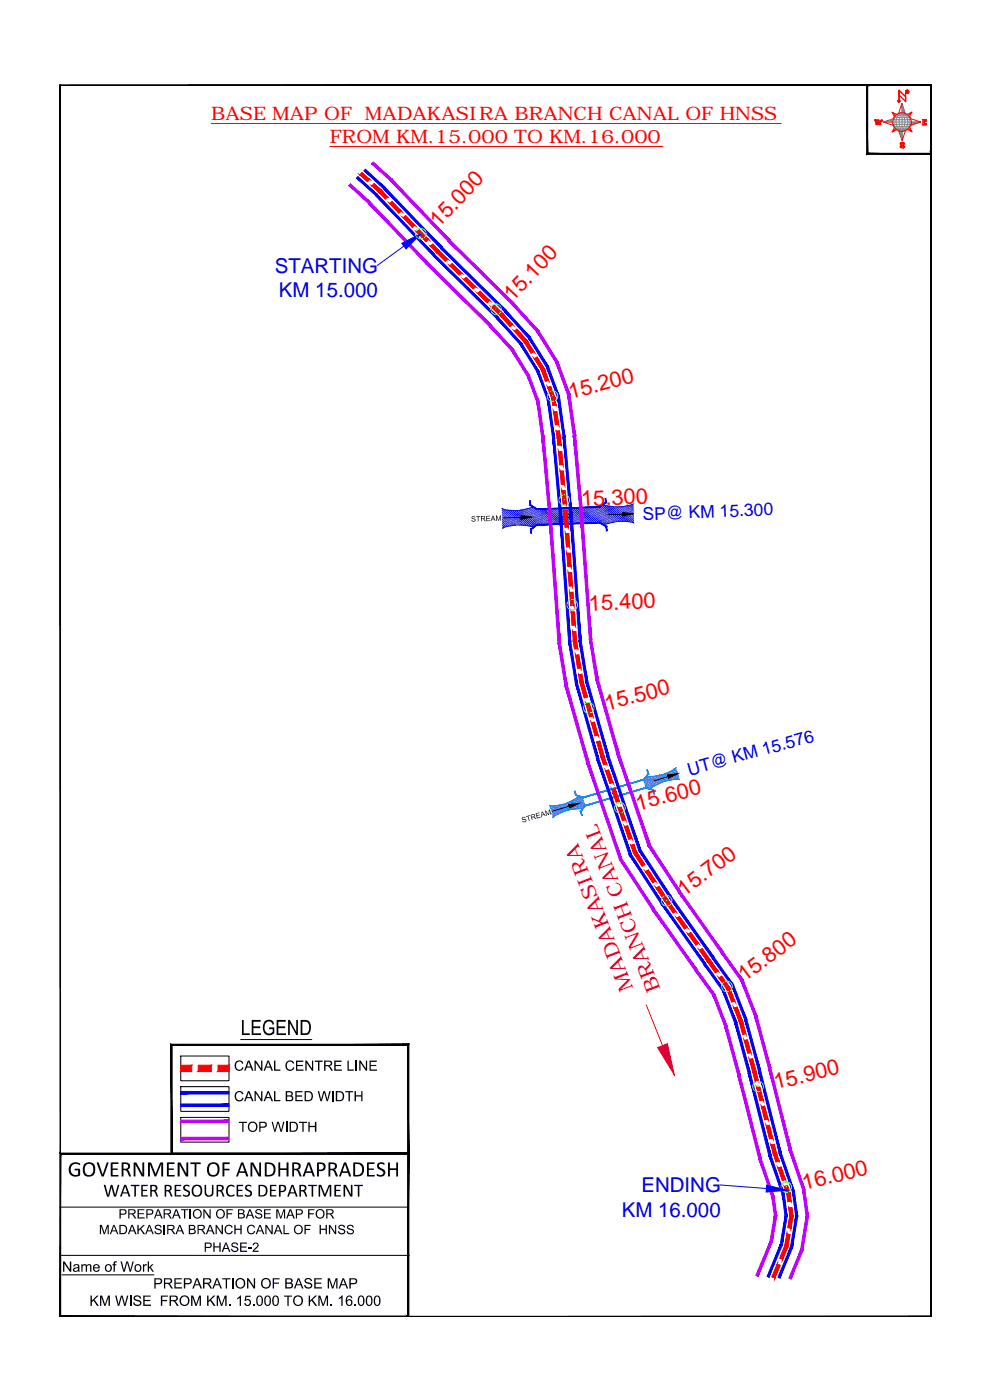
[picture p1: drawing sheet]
<svg xmlns="http://www.w3.org/2000/svg" width="297mm" height="420mm" viewBox="0 0 297 420" stroke-linecap="round" stroke-linejoin="round" font-family="sans-serif">
<defs><g id="words">
<g font-size="6.6" fill="#f00">
<text x="131.7" y="68.5" transform="rotate(-47 131.7 68.5)">15.000</text>
<text x="153.9" y="90.7" transform="rotate(-47 153.9 90.7)">15.100</text>
<text x="171.2" y="119.7" transform="rotate(-14 171.2 119.7)">15.200</text>
<text x="174.5" y="152" transform="rotate(-3 174.5 152)">15.300</text>
<text x="176.8" y="183.4" transform="rotate(-3 176.8 183.4)">15.400</text>
<text x="182" y="213.3" transform="rotate(-15 182 213.3)">15.500</text>
<text x="191.4" y="243.3" transform="rotate(-15 191.4 243.3)">15.600</text>
<text x="205.3" y="269.1" transform="rotate(-37 205.3 269.1)">15.700</text>
<text x="223.4" y="294.8" transform="rotate(-37 223.4 294.8)">15.800</text>
<text x="232.8" y="327" transform="rotate(-14 232.8 327)">15.900</text>
<text x="241.3" y="357.2" transform="rotate(-14 241.3 357.2)">16.000</text>
</g>
<g font-size="6.1" fill="#00f">
<text x="82.4" y="81.9">STARTING</text>
<text x="83.7" y="89.2">KM 15.000</text>
<text x="192.4" y="357.9">ENDING</text>
<text x="186.6" y="365.2">KM 16.000</text>
</g>
<g font-size="6.1" fill="#dd0037">
<text x="190.1" y="296.4" transform="rotate(-111 190.1 296.4)">MADAKASIRA</text>
<text x="198.2" y="297" transform="rotate(-111 198.2 297)">BRANCH CANAL</text>
</g>
<g font-size="5.6" fill="#f00">
<text x="63.4" y="35.9">BASE MAP OF MADAKASIRA BRANCH CANAL OF HNSS</text>
<text x="98.9" y="42.8">FROM KM.15.000 TO KM.16.000</text>
</g>
<g font-size="5.2" fill="#00f">
<text x="192.9" y="156.1" transform="rotate(-2 192.9 156.1)">SP@ KM 15.300</text>
<text x="206.9" y="232.8" transform="rotate(-15 206.9 232.8)">UT@ KM 15.576</text>
</g>
</g></defs>
<!-- layer: CANAL1 -->
<g fill="#f00" stroke="#f00" stroke-width=".3">
<path d="M108.6 51.8l-.6 .7 2.8 1.3zM108 52.5l2.8 1.3-.6 .7z"/>
<path d="M112.3 55.1l-.7 .7 2.9 1.3zM111.6 55.8l2.9 1.3-.7 .7z"/>
<path d="M113.8 57.8l2.5 1.2-1.8-1.9zM113.8 57.8l2.5 1.2-.7 .7z"/>
<path d="M117 61.1l3.4 2.2-2.8-2.8zM117 61.1l3.4 2.2-.7 .7z"/>
<path d="M121.7 64.7l-.7 .7 3.4 2.2zM121 65.4l3.4 2.2-.7 .6z"/>
<path d="M125.1 69.7l3.4 2.1-2.7-2.8zM125.1 69.7l3.4 2.1-.7 .7z"/>
<path d="M129.2 73.9l2.5 1.3-1.8-1.9zM129.2 73.9l2.5 1.3-.7 .6z"/>
<path d="M131.7 75.2l-.7 .6 3.3 1.9zM131 75.8l3.3 1.9-.7 .7z"/>
<path d="M135.7 79.1l-.7 .7 3.5 2.1zM135 79.8l3.5 2.1-.7 .6z"/>
<path d="M139.9 83.3l-.7 .6 3.5 2.1zM139.2 83.9l3.5 2.1-.7 .7z"/>
<path d="M143.4 88.1l3.5 2.1-2.8-2.8zM143.4 88.1l3.5 2.1-.7 .6z"/>
<path d="M148.3 91.6l-.7 .6 3.2 1.9zM147.6 92.2l3.2 1.9-.6 .7z"/>
<path d="M150.2 94.8l3.6 2.6-2.9-3.3zM150.2 94.8l3.6 2.6-.8 .6z"/>
<path d="M154.4 99.4l3.6 2.6-2.9-3.2zM154.4 99.4l3.6 2.6-.7 .6z"/>
<path d="M157.2 102.6l2.9 2.9-2.1-3.4zM157.2 102.6l2.9 2.9-.8 .5z"/>
<path d="M160.4 107.7l2.9 2.9-2.1-3.4zM160.4 107.7l2.9 2.9-.8 .5z"/>
<path d="M162.4 111l2.1 3.1-1.2-3.4zM162.4 111l2.1 3.1-.8 .4z"/>
<path d="M164.3 116.3l2.2 3.1-1.3-3.4zM164.3 116.3l2.2 3.1-.9 .3z"/>
<path d="M165.6 119.6l1.2 1.9-.3-2zM165.6 119.6l1.2 1.9-.9 .2z"/>
<path d="M166.1 123.6l1.5 3.8-.6-3.9zM166.1 123.6l1.5 3.8-.9 .1z"/>
<path d="M166.9 129.4l1.2 1.9-.2-2zM166.9 129.4l1.2 1.9-.9 .2z"/>
<path d="M167.2 131.5l1.2 2-.3-2.1zM167.2 131.5l1.2 2-1 .1z"/>
<path d="M167.6 135.6l1.3 3.8-.4-3.9zM167.6 135.6l1.3 3.8-1 .1z"/>
<path d="M168.1 141.5l1.3 3.8-.4-3.9zM168.1 141.5l1.3 3.8-1 .1z"/>
<path d="M168.6 147.3l1.3 3.9-.4-4zM168.6 147.3l1.3 3.9h-.9z"/>
<path d="M169.2 153.2l1.1 2.1-.2-2.2zM169.2 153.2l1.1 2.1h-1zM169.3 155.3l1.2 2.8-.2-2.8zM169.3 155.3l1.2 2.8-1 .1z"/>
<path d="M169.7 160.2l1.2 3.8-.3-3.9zM169.7 160.2l1.2 3.8-.9 .1z"/>
<path d="M170.1 166.1l1.2 3.8-.2-3.9zM170.1 166.1l1.2 3.8-.9 .1z"/>
<path d="M170.5 171.9l1.2 3.9-.2-3.9zM170.5 171.9l1.2 3.9-.9 .1z"/>
<path d="M171 177.8l1.2 3.9-.3-4zM171 177.8l1.2 3.9-1 .1z"/>
<path d="M171.4 183.7l1.2 3.9-.3-4zM171.4 183.7l1.2 3.9h-.9z"/>
<path d="M171.8 189.6l1.2 2.8-.2-2.9zM171.8 189.6l1.2 2.8-1 .1z"/>
<path d="M172 192.5l1.3 2.1-.3-2.2zM172 192.5l1.3 2.1-.9 .1z"/>
<path d="M172.7 196.7l1.5 3.7-.5-3.9zM172.7 196.7l1.5 3.7-.9 .2z"/>
<path d="M173.7 202.5l1.2 2-.3-2.2zM173.7 202.5l1.2 2-.9 .2z"/>
<path d="M174 204.8l2.2 4.4-1.3-4.7zM174 204.8l2.2 4.4-.9 .2z"/>
<path d="M175.9 211.3l1.9 3.6-1-3.8zM175.9 211.3l1.9 3.6-.9 .2z"/>
<path d="M177.5 217l1.9 3.5-1-3.8zM177.5 217l1.9 3.5-.9 .3z"/>
<path d="M179.1 222.7l2.2 4.4-1.3-4.7zM179.1 222.7l2.2 4.4-.9 .3z"/>
<path d="M180.4 227.4l1.6 1.8-.7-2.1zM180.4 227.4l1.6 1.8-.9 .3z"/>
<path d="M181.7 231.4l2.2 3.4-1.3-3.7zM181.7 231.4l2.2 3.4-.9 .3z"/>
<path d="M183.6 237l2.2 3.4-1.3-3.7zM183.6 237l2.2 3.4-.9 .3z"/>
<path d="M185.5 242.6l2.2 3.3-1.3-3.6zM185.5 242.6l2.2 3.3-.9 .4z"/>
<path d="M187.4 248.1l2.2 3.4-1.3-3.7zM187.4 248.1l2.2 3.4-.9 .4z"/>
<path d="M189.3 253.7l1.6 1.9-.7-2.2zM189.3 253.7l1.6 1.9-.9 .2z"/>
<path d="M190.1 256l3.4 3.4-2.6-3.9zM190.1 256l3.4 3.4-.8 .6z"/>
<path d="M193.7 261.6l3 2.8-2.2-3.3zM193.7 261.6l3 2.8-.8 .5z"/>
<path d="M196.9 266.6l3.4 3.4-2.6-4zM196.9 266.6l3.4 3.4-.8 .5z"/>
<path d="M199.6 270.5l3.1 3-2.4-3.5zM199.6 270.5l3.1 3-.7 .5z"/>
<path d="M203.1 275.6l3.1 2.7-2.3-3.2zM203.1 275.6l3.1 2.7-.8 .5z"/>
<path d="M206.5 280.4l3.1 2.7-2.3-3.2zM206.5 280.4l3.1 2.7-.8 .5z"/>
<path d="M209.9 285.2l3.2 2.9-2.4-3.4zM209.9 285.2l3.2 2.9-.8 .6zM212.3 288.7l3.1 2.7-2.3-3.3zM212.3 288.7l3.1 2.7-.8 .5z"/>
<path d="M215.8 293.5l3 2.7-2.3-3.2zM215.8 293.5l3 2.7-.7 .5z"/>
<path d="M218 296.6l2.4 3.8-1.5-4.1zM218 296.6l2.4 3.8-.8 .3z"/>
<path d="M220.3 302.6l2.4 3.8-1.6-4.2zM220.3 302.6l2.4 3.8-.8 .3z"/>
<path d="M221.8 306.6l1.9 3.6-.9-3.8zM221.8 306.6l1.9 3.6-.9 .2z"/>
<path d="M223.4 312.3l1.9 3.5-1.1-3.7zM223.4 312.3l1.9 3.5-.9 .3z"/>
<path d="M224.9 318l1.9 3.5-1-3.8zM224.9 318l1.9 3.5-.9 .3z"/>
<path d="M225.9 321.8l1.6 2.5-.7-2.8zM225.9 321.8l1.6 2.5-.9 .3z"/>
<path d="M227.1 326.5l1.8 3.6-.9-3.9zM227.1 326.5l1.8 3.6-.9 .2z"/>
<path d="M228.5 332.2l1.9 3.6-1-3.8zM228.5 332.2l1.9 3.6-1 .2z"/>
<path d="M230 337.9l1.8 3.6-1-3.8zM230 337.9l1.8 3.6-.9 .2z"/>
<path d="M231.4 343.6l1.6 2.7-.7-2.9zM231.4 343.6l1.6 2.7-.9 .2z"/>
<path d="M232.1 346.5l1.6 1.9-.7-2.2zM232.1 346.5l1.6 1.9-.9 .3z"/>
<path d="M233.5 350.5l2.1 3.4-1.2-3.6zM233.5 350.5l2.1 3.4-.9 .4z"/>
<path d="M235.4 356.1l1.6 1.9-.7-2.2zM235.4 356.1l1.6 1.9-.9 .3z"/>
<path d="M236.1 358.2l1.2 2.3-.3-2.5zM236.1 358.2l1.2 2.3-.9 .1z"/>
<path d="M236.7 362.6l1.2 2.3-.3-2.5zM236.7 362.6l1.2 2.3-.9 .1z"/>
<path d="M237 364.9l.3 3.7 .6-3.6zM237 364.9l.3 3.7-.9-.2z"/>
<path d="M236.1 370.4l.3 3.7 .6-3.6zM236.1 370.4l.3 3.7-.9-.2z"/>
<path d="M235.5 373.8l-.7 4.1 1.6-3.7zM235.5 373.8l-.7 4.1-.8-.3z"/>
<path d="M233.2 379.4l-.7 4.1 1.6-3.7zM233.2 379.4l-.7 4.1-.9-.4z"/>
<path d="M108.6 51.8l-.6 .7 2.8 1.3zM108 52.5l2.8 1.3-.6 .7z"/>
<path d="M112.3 55.1l-.7 .7 2.9 1.3zM111.6 55.8l2.9 1.3-.7 .7z"/>
<path d="M113.8 57.8l2.5 1.2-1.8-1.9zM113.8 57.8l2.5 1.2-.7 .7z"/>
<path d="M117 61.1l3.4 2.2-2.8-2.8zM117 61.1l3.4 2.2-.7 .7z"/>
<path d="M121.7 64.7l-.7 .7 3.4 2.2zM121 65.4l3.4 2.2-.7 .6z"/>
<path d="M125.1 69.7l3.4 2.1-2.7-2.8zM125.1 69.7l3.4 2.1-.7 .7z"/>
<path d="M129.2 73.9l2.5 1.3-1.8-1.9zM129.2 73.9l2.5 1.3-.7 .6z"/>
<path d="M131.7 75.2l-.7 .6 3.3 1.9zM131 75.8l3.3 1.9-.7 .7z"/>
<path d="M135.7 79.1l-.7 .7 3.5 2.1zM135 79.8l3.5 2.1-.7 .6z"/>
<path d="M139.9 83.3l-.7 .6 3.5 2.1zM139.2 83.9l3.5 2.1-.7 .7z"/>
<path d="M143.4 88.1l3.5 2.1-2.8-2.8zM143.4 88.1l3.5 2.1-.7 .6z"/>
<path d="M148.3 91.6l-.7 .6 3.2 1.9zM147.6 92.2l3.2 1.9-.6 .7z"/>
<path d="M150.2 94.8l3.6 2.6-2.9-3.3zM150.2 94.8l3.6 2.6-.8 .6z"/>
<path d="M154.4 99.4l3.6 2.6-2.9-3.2zM154.4 99.4l3.6 2.6-.7 .6z"/>
<path d="M157.2 102.6l2.9 2.9-2.1-3.4zM157.2 102.6l2.9 2.9-.8 .5z"/>
<path d="M160.4 107.7l2.9 2.9-2.1-3.4zM160.4 107.7l2.9 2.9-.8 .5z"/>
<path d="M162.4 111l2.1 3.1-1.2-3.4zM162.4 111l2.1 3.1-.8 .4z"/>
<path d="M164.3 116.3l2.2 3.1-1.3-3.4zM164.3 116.3l2.2 3.1-.9 .3z"/>
<path d="M165.6 119.6l1.2 1.9-.3-2zM165.6 119.6l1.2 1.9-.9 .2z"/>
<path d="M166.1 123.6l1.5 3.8-.6-3.9zM166.1 123.6l1.5 3.8-.9 .1z"/>
<path d="M166.9 129.4l1.2 1.9-.2-2zM166.9 129.4l1.2 1.9-.9 .2z"/>
<path d="M167.2 131.5l1.2 2-.3-2.1zM167.2 131.5l1.2 2-1 .1z"/>
<path d="M167.6 135.6l1.3 3.8-.4-3.9zM167.6 135.6l1.3 3.8-1 .1z"/>
<path d="M168.1 141.5l1.3 3.8-.4-3.9zM168.1 141.5l1.3 3.8-1 .1z"/>
<path d="M168.6 147.3l1.3 3.9-.4-4zM168.6 147.3l1.3 3.9h-.9z"/>
<path d="M169.2 153.2l1.1 2.1-.2-2.2zM169.2 153.2l1.1 2.1h-1zM169.3 155.3l1.2 2.8-.2-2.8zM169.3 155.3l1.2 2.8-1 .1z"/>
<path d="M169.7 160.2l1.2 3.8-.3-3.9zM169.7 160.2l1.2 3.8-.9 .1z"/>
<path d="M170.1 166.1l1.2 3.8-.2-3.9zM170.1 166.1l1.2 3.8-.9 .1z"/>
<path d="M170.5 171.9l1.2 3.9-.2-3.9zM170.5 171.9l1.2 3.9-.9 .1z"/>
<path d="M171 177.8l1.2 3.9-.3-4zM171 177.8l1.2 3.9-1 .1z"/>
<path d="M171.4 183.7l1.2 3.9-.3-4zM171.4 183.7l1.2 3.9h-.9z"/>
<path d="M171.8 189.6l1.2 2.8-.2-2.9zM171.8 189.6l1.2 2.8-1 .1z"/>
<path d="M172 192.5l1.3 2.1-.3-2.2zM172 192.5l1.3 2.1-.9 .1z"/>
<path d="M172.7 196.7l1.5 3.7-.5-3.9zM172.7 196.7l1.5 3.7-.9 .2z"/>
<path d="M173.7 202.5l1.2 2-.3-2.2zM173.7 202.5l1.2 2-.9 .2z"/>
<path d="M174 204.8l2.2 4.4-1.3-4.7zM174 204.8l2.2 4.4-.9 .2z"/>
<path d="M175.9 211.3l1.9 3.6-1-3.8zM175.9 211.3l1.9 3.6-.9 .2z"/>
<path d="M177.5 217l1.9 3.5-1-3.8zM177.5 217l1.9 3.5-.9 .3z"/>
<path d="M179.1 222.7l2.2 4.4-1.3-4.7zM179.1 222.7l2.2 4.4-.9 .3z"/>
<path d="M180.4 227.4l1.6 1.8-.7-2.1zM180.4 227.4l1.6 1.8-.9 .3z"/>
<path d="M181.7 231.4l2.2 3.4-1.3-3.7zM181.7 231.4l2.2 3.4-.9 .3z"/>
<path d="M183.6 237l2.2 3.4-1.3-3.7zM183.6 237l2.2 3.4-.9 .3z"/>
<path d="M185.5 242.6l2.2 3.3-1.3-3.6zM185.5 242.6l2.2 3.3-.9 .4z"/>
<path d="M187.4 248.1l2.2 3.4-1.3-3.7zM187.4 248.1l2.2 3.4-.9 .4z"/>
<path d="M189.3 253.7l1.6 1.9-.7-2.2zM189.3 253.7l1.6 1.9-.9 .2z"/>
<path d="M190.1 256l3.4 3.4-2.6-3.9zM190.1 256l3.4 3.4-.8 .6z"/>
<path d="M193.7 261.6l3 2.8-2.2-3.3zM193.7 261.6l3 2.8-.8 .5z"/>
<path d="M196.9 266.6l3.4 3.4-2.6-4zM196.9 266.6l3.4 3.4-.8 .5z"/>
<path d="M199.6 270.5l3.1 3-2.4-3.5zM199.6 270.5l3.1 3-.7 .5z"/>
<path d="M203.1 275.6l3.1 2.7-2.3-3.2zM203.1 275.6l3.1 2.7-.8 .5z"/>
<path d="M206.5 280.4l3.1 2.7-2.3-3.2zM206.5 280.4l3.1 2.7-.8 .5z"/>
<path d="M209.9 285.2l3.2 2.9-2.4-3.4zM209.9 285.2l3.2 2.9-.8 .6zM212.3 288.7l3.1 2.7-2.3-3.3zM212.3 288.7l3.1 2.7-.8 .5z"/>
<path d="M215.8 293.5l3 2.7-2.3-3.2zM215.8 293.5l3 2.7-.7 .5z"/>
<path d="M218 296.6l2.4 3.8-1.5-4.1zM218 296.6l2.4 3.8-.8 .3z"/>
<path d="M220.3 302.6l2.4 3.8-1.6-4.2zM220.3 302.6l2.4 3.8-.8 .3z"/>
<path d="M221.8 306.6l1.9 3.6-.9-3.8zM221.8 306.6l1.9 3.6-.9 .2z"/>
<path d="M223.4 312.3l1.9 3.5-1.1-3.7zM223.4 312.3l1.9 3.5-.9 .3z"/>
<path d="M224.9 318l1.9 3.5-1-3.8zM224.9 318l1.9 3.5-.9 .3z"/>
<path d="M225.9 321.8l1.6 2.5-.7-2.8zM225.9 321.8l1.6 2.5-.9 .3z"/>
<path d="M227.1 326.5l1.8 3.6-.9-3.9zM227.1 326.5l1.8 3.6-.9 .2z"/>
<path d="M228.5 332.2l1.9 3.6-1-3.8zM228.5 332.2l1.9 3.6-1 .2z"/>
<path d="M230 337.9l1.8 3.6-1-3.8zM230 337.9l1.8 3.6-.9 .2z"/>
<path d="M231.4 343.6l1.6 2.7-.7-2.9zM231.4 343.6l1.6 2.7-.9 .2z"/>
<path d="M232.1 346.5l1.6 1.9-.7-2.2zM232.1 346.5l1.6 1.9-.9 .3z"/>
<path d="M233.5 350.5l2.1 3.4-1.2-3.6zM233.5 350.5l2.1 3.4-.9 .4z"/>
<path d="M235.4 356.1l1.6 1.9-.7-2.2zM235.4 356.1l1.6 1.9-.9 .3z"/>
<path d="M236.1 358.2l1.2 2.3-.3-2.5zM236.1 358.2l1.2 2.3-.9 .1z"/>
<path d="M236.7 362.6l1.2 2.3-.3-2.5zM236.7 362.6l1.2 2.3-.9 .1z"/>
<path d="M237 364.9l.3 3.7 .6-3.6zM237 364.9l.3 3.7-.9-.2z"/>
<path d="M236.1 370.4l.3 3.7 .6-3.6zM236.1 370.4l.3 3.7-.9-.2z"/>
<path d="M235.5 373.8l-.7 4.1 1.6-3.7zM235.5 373.8l-.7 4.1-.8-.3z"/>
<path d="M233.2 379.4l-.7 4.1 1.6-3.7zM233.2 379.4l-.7 4.1-.9-.4z"/>
<path d="M65.4 321.6h3.3v-1.9zM65.4 319.7h3.3l-3.3 1.9z"/>
<path d="M59.5 321.6h3.9v-1.9zM59.5 319.7h3.9l-3.9 1.9z"/>
<path d="M54.2 321.6h3.3v-1.9zM54.2 319.7h3.3l-3.3 1.9z"/>
</g>
<g fill="none" stroke="#f00" stroke-width=".3">
<path d="M114.5 57.1l-.7 .7M131.7 75.2l-.7 .6M150.8 94.1l-.6 .7M158 102l-.7 .6M163.3 110.6l-.8 .5M166.5 119.4l-.9 .3M173 192.4l-1 .1M174.9 204.5l-.9 .2M181.3 227.1l-.9 .3M200.3 270l-.8 .5M218.8 296.2l-.7 .5M54.2 319.7v1.9"/>
<path d="M226.8 321.5l-.9 .3M233 346.3l-.9 .2M237 358l-.9 .3M235.5 373.9l.9 .2M237.9 364.9l-.9 .1M231.6 383.1l.9 .4"/>
</g>
<!-- layer: STRUCTURE -->
<path d="M180 156.9l-18.8 .6 18.8-.6" fill="none" stroke="#0f0" stroke-width=".3"/>
<g fill="none" stroke="#00f" stroke-width=".3">
<path d="M150.6 153.3h.2M150.7 153.9h.1M150.7 154.5h.1M150.7 155.2h.1M150.7 155.8h.2M150.7 152.6l-.1 .1M150.7 156.4h.2M150.7 157h.2M150.8 153h.3M150.8 157.7h.1M150.8 158.3h.2M150.8 154.8h.3"/>
<path d="M150.8 155.5h.4M150.9 156.1h.3M150.9 156.7h.3M150.9 157.4h.3M151.1 153.3h.3M151.1 153.6h-.3M151.1 154.2h-.3M151.1 153.9h.3M151.1 154.5h.4M151.2 155.8h.3M151.2 156.4h.3M151.2 157h.3"/>
<path d="M151.3 158h-.4M151.3 157.7h.3M151.4 152.9h.1M151.4 153.6h.3M151.4 154.2h.4M151.5 155.1l-.3 .1M151.5 154.8h.3M151.5 155.5h.3M151.5 156.7h.3M151.6 157.3h.2M151.6 158h.3M151.8 153.9h.3"/>
<path d="M151.8 154.5h.3M151.8 155.1h.3M151.8 156.1h-.3M151.8 155.8h.3M151.8 156.4h.3M152.1 153.2l-.4 .1M152.1 153.6h.3M152.1 154.8h.3M152.1 155.4h.3M152.1 157h-.3M152.1 156.1h.3M152.1 156.7h.4"/>
<path d="M152.2 157.6l-.4 .1M152.2 157.3h.3M152.2 158h.2M152.4 153.2h.3M152.4 153.9h.3M152.4 154.2h-.3M152.4 154.5h.3M152.4 156.4h.4M152.5 157h.3M152.5 157.6h.3M152.7 153.5h.3M152.7 154.2h.3"/>
<path d="M152.7 155.1h-.3M152.7 154.8h.3M152.7 155.4h.3M152.7 155.7l-.3 .1M152.8 157.3h.3M153 153.8h.3M153 154.5h.3M153 155.1h.4M153.1 156l-.4 .1M153.1 155.7h.3M153.1 156.4h.3M153.1 156.7h-.3"/>
<path d="M153.1 157h.3M153.3 153.2h-.3M153.3 153.5h.3M153.4 155.4h.3M153.4 156h.3M153.4 157.6h-.3M153.4 156.7h.3M153.4 157.3h.4M153.6 153.2h.1M153.6 153.8h.4M153.6 154.1l-.3 .1M153.7 154.8h-.4"/>
<path d="M153.7 154.5h.3M153.7 156.3h.3M153.7 157h.4M153.8 157.6h.3M153.9 153.5h.4M154 155.1h-.3M154 154.1h.3M154 154.8h.3M154 155.7h-.3M154 155.4h.3M154 156h.3M154.1 157.3h.3"/>
<path d="M154.3 154.4h.3M154.3 155.1h.3M154.3 155.7h.3M154.3 156.6l-.2 .1M154.3 156.3h.3M154.3 157h.4M154.6 153.5h.3M154.6 153.8h-.3M154.6 154.1h.3M154.6 155.3h.3M154.6 156h.3M154.7 157.6h-.3"/>
<path d="M154.7 156.6h.3M154.7 157.3h.3M154.9 153.8h.3M154.9 154.4h.3M154.9 154.7l-.3 .1M154.9 155.1h.3M155 156.9h.3M155.2 153.4h.3M155.2 154.1h.3M155.2 154.7h.3M155.2 155.3h.4M155.3 155.6l-.4 .1"/>
<path d="M155.3 156h.3M155.3 156.3h-.3M155.5 154.4h.4M155.6 155h.3M155.6 155.6h.3M155.6 156.3h.3M155.6 156.6h-.3M155.6 157.2l-.3 .1M155.6 156.9h.3M155.8 153.7l-.3 .1M155.8 153.4h.3M155.8 154.1h.4"/>
<path d="M155.9 155.9h.3M155.9 156.6h.4M155.9 157.6h.1M156 157.2h.3M156.2 153.7h.3M156.2 154.7h-.3M156.2 154.4h.3M156.2 155h.3M156.2 155.3h-.3M156.2 153.1h.3M156.3 156.9h.2M156.3 157.5h.3"/>
<path d="M156.5 154h.3M156.5 155.6h-.3M156.5 154.7h.3M156.5 155.3h.3M156.5 156.2l-.3 .1M156.5 155.9h.3M156.5 156.6h.3M156.8 153.1h.3M156.8 153.4h-.3M156.8 155h.3M156.8 155.6h.3M156.8 156.2h.4"/>
<path d="M156.9 157.2h-.3M156.9 156.9h.3M156.9 157.5h.3M157.1 153.4h.3M157.1 153.7h-.3M157.1 154h.3M157.1 154.3l-.3 .1M157.1 154.7h.3M157.1 155.9h.4M157.2 156.5h.3M157.2 157.2h.3M157.4 153.1h.3"/>
<path d="M157.4 153.7h.3M157.4 154.3h.3M157.4 155h.4M157.4 155.3h-.3M157.5 155.6h.3M157.5 157.5h.3M157.7 154h.3M157.7 154.6h.4M157.8 155.3h.3M157.8 155.9h.3M157.8 156.2h-.3M157.8 156.5h.3"/>
<path d="M157.8 156.8l-.3 .1M158 152.7v.1M158 153.1h.3M158 153.4h-.3M158 153.7h.4M158.1 154.9h.3M158.1 155.6h.3M158.1 156.2h.3M158.1 156.8h.4M158.2 157.1l-.4 .1M158.2 157.5h.3M158.3 152.7h.3"/>
<path d="M158.3 153.4h.4M158.4 154.3h-.3M158.4 154h.3M158.4 154.6h.3M158.5 156.5h.3M158.5 157.1h.3M158.5 157.8h.3M158.7 153h.3M158.7 153.7h.3M158.7 154.3h.3M158.7 155.2l-.3 .1M158.7 154.9h.3"/>
<path d="M158.7 155.6h.3M158.8 155.9h-.4M158.8 157.4h.3M159 152.7h.3M159 154h.3M159 154.6h.3M159 156.2h-.2M159 155.2h.3M159 155.9h.3M159 156.5h.4M159.1 156.8h-.3M159.1 157.1h.3"/>
<path d="M159.3 153h.3M159.3 152.4h.3M159.3 153.3l-.3 .1M159.3 153.7h.3M159.3 155.5h.4M159.4 156.2h.3M159.4 156.8h.3M159.4 157.7l-.3 .1M159.4 157.4h.3M159.6 152.7h.3M159.6 153.3h.3M159.6 154h.3"/>
<path d="M159.6 154.2l-.3 .1M159.6 154.6h.3M159.6 155.2h.4M159.6 154.9h-.3M159.7 156.4h.3M159.7 157.1h.3M159.7 157.7h.4M159.7 158.1h.1M159.9 153.6h.3M159.9 154.2h.4M160 154.9h.3M160 155.8l-.3 .1"/>
<path d="M160 155.5h.3M160 156.2h.3M160 157.4h.4M160.1 152.2a13.2 13.2 0 0 1-9.5 .4M160.1 158h.3M160.2 152.3l-.3 .1M160.2 152.7h.3M160.2 153h-.3M160.3 158.1a13.6 13.6 0 0 0-9.5 .5M160.3 154.5h.3M160.3 155.2h.3M160.3 156.7l-.3 .1"/>
<path d="M160.3 155.8h.3M160.3 156.4h.4M160.4 157.1h.3M160.5 153h.3M160.5 153.3h-.3M160.6 153.9l-.4 .1M160.6 153.6h.3M160.6 154.2h.3M160.6 155.5h.3M160.6 156.1h.4M160.7 156.7h.3M160.7 157.4h.3"/>
<path d="M160.7 157.7h-.3M160.8 152.6h.1M160.9 153.3h.3M160.9 153.9h.3M160.9 154.8l-.3 .1M160.9 154.5h.3M160.9 155.2h.3M161 157h.3M161.2 153.6h.3M161.2 154.2h.3M161.2 154.8h.3M161.2 155.8h-.2"/>
<path d="M161.2 155.5h.3M161.2 156.1h.4M161.2 156.4h-.2M161.5 152.9l-.3 .1M161.5 153.3h.3M161.5 154.5h.3M161.5 155.1h.3M161.5 155.8h.4M161.6 156.7h-.3M161.6 156.4h.3M161.6 157h.3M161.6 157.3l-.3 .1"/>
<path d="M161.8 152.9h.3M161.8 153.6h.3M161.8 153.9h-.3M161.8 154.2h.3M161.9 156.1h.3M161.9 156.7h.3M161.9 157.3h.3M162.1 153.2h.3M162.1 153.9h.3M162.1 154.5h.4M162.2 154.8h-.4M162.2 155.1h.3"/>
<path d="M162.2 155.4l-.3 .1M162.2 155.8h.3M162.2 157h.4M162.5 154.2h.3M162.5 154.8h.3M162.5 155.4h.3M162.5 156.1h.3M162.5 156.4h-.3M162.5 156.7h.4M162.7 153.2h.4M162.7 152.9h-.3M162.8 153.5l-.4 .1"/>
<path d="M162.8 155.1h.3M162.8 155.7h.4M162.9 157.3h-.3M162.9 156.4h.3M162.9 157h.3M163 152.9h.4M163.1 153.5h.3M163.1 153.8l-.3 .1M163.1 154.2h.3M163.1 154.5h-.3M163.1 154.8h.3M163.2 156h.2"/>
<path d="M163.2 156.7h.3M163.2 157.3h.3M163.4 153.2h.3M163.4 153.8h.3M163.4 154.5h.3M163.4 155.4h-.3M163.4 155.1h.3M163.4 155.7h.3M163.7 152.9h.3M163.7 154.1h.3M163.7 154.8h.3M163.7 155.4h.4"/>
<path d="M163.8 156.3l-.4 .1M163.8 156h.3M163.8 156.7h.3M163.8 157h-.3M164 153.2h.3M164 153.5h-.3M164 153.8h.3M164 155.1h.4M164.1 155.7h.3M164.1 156.3h.3M164.1 157.3h-.3M164.1 157h.3"/>
<path d="M164.3 152.9h.3M164.3 154.4l-.3 .1M164.3 153.5h.3M164.3 154.1h.4M164.4 154.8h.3M164.4 156.6h.3M164.4 157.3h.4M164.6 153.1h.3M164.6 153.8h.4M164.7 155.3l-.3 .1M164.7 154.4h.3M164.7 155.1h.3"/>
<path d="M164.7 155.7h.3M164.7 156h-.3M164.9 152.9h.3M165 154.7h.3M165 155.3h.3M165 156h.4M165.1 156.9l-.3 .1M165.1 156.6h.3M165.1 156.3h-.4M165.1 157.3h.3M165.3 153.1h.3M165.3 153.4l-.3 .1"/>
<path d="M165.3 153.8h.3M165.3 154.1h-.3M165.4 155.6h.3M165.4 156.3h.3M165.4 156.9h.3M165.6 152.8h.3M165.6 153.4h.3M165.6 154.1h.3M165.6 154.4h-.3M165.6 154.7h.3M165.7 155l-.4 .1M165.7 155.3h.2"/>
<path d="M165.7 156.6h.3M165.7 157.2h.3M165.9 153.7h.3M165.9 154.4h.3M165.9 155h.3M165.9 155.6h.4M166 155.9l-.3 .1M166 156.3h.3M166.2 152.8h.3M166.2 153.1h-.3M166.2 154.7h.4M166.3 155.3h.3"/>
<path d="M166.3 155.9h.3M166.3 156.9h-.3M166.3 156.6h.3M166.3 157.2h.3M166.5 153.1h.3M166.5 153.7h.3M166.5 153.4h-.3M166.5 154l-.3 .1M166.5 154.4h.4M166.6 155.6h.3M166.6 156.2h.3M166.6 156.9h.4"/>
<path d="M166.8 152.8h.3M166.8 153.4h.3M166.9 154h.3M166.9 154.7h.3M166.9 155h-.3M166.9 155.3h.3M167 157.2h.3M167.2 153.7h.3M167.2 154.3h.3M167.2 155.9h-.3M167.2 155h.3M167.2 155.6h.4"/>
<path d="M167.3 156.5l-.4 .1M167.3 156.2h.3M167.4 152.8h.4M167.5 153.4h.3M167.5 153.1h-.4M167.5 155.3h.4M167.6 156.8l-.3 .1M167.6 155.9h.3M167.6 156.5h.3M167.6 157.2h.3M167.8 153.1h.3M167.8 153.7h.3"/>
<path d="M167.8 154h-.3M167.8 154.3h.3M167.8 154.6l-.3 .1M167.9 156.2h.3M167.9 156.8h.3M168.1 152.7h.3M168.1 153.4h.3M168.1 154h.3M168.1 154.9l-.2 .1M168.1 154.6h.3M168.1 155.3h.4M168.1 155.6h-.2"/>
<path d="M168.2 155.9h.3M168.2 157.1h.3M168.4 154.3h.3M168.4 154.9h.4M168.5 155.6h.3M168.5 156.2h.3M168.5 156.5h-.3M168.5 156.8h.3M168.7 152.7h.3M168.7 153l-.3 .1M168.7 153.4h.3M168.7 153.7h-.3"/>
<path d="M168.8 155.2h.3M168.8 155.9h.3M168.8 156.5h.3M168.8 157.1h.4M169 153h.3M169 153.7h.4M169.1 154.6h-.3M169.1 154.3h.3M169.1 154h-.4M169.1 154.9h.3M169.1 156.2h.4M169.2 156.8h.3"/>
<path d="M169.3 153.3h.4M169.4 154h.3M169.4 154.6h.3M169.4 155.2h.3M169.4 155.5l-.3 .1M169.4 155.9h.4M169.6 152.7h-.3M169.7 153h.3M169.7 154.2h.3M169.7 154.9h.4M169.8 155.5h.3M169.8 156.2h.3"/>
<path d="M169.8 156.4l-.3 .1M169.8 156.8h.3M169.8 157.1h-.3M170 152.7h.3M170 153.3h.3M170 153.6l-.3 .1M170 154h.3M170.1 155.8h.3M170.1 156.4h.3M170.1 157.1h.3M170.3 153h.3M170.3 153.6h.3"/>
<path d="M170.3 154.2h.3M170.3 154.5l-.3 .1M170.3 155.2h-.2M170.3 154.9h.3M170.4 156.7h.3M170.6 153.3h.3M170.6 153.9h.3M170.6 154.5h.4M170.7 155.5h-.4M170.7 155.2h.3M170.7 155.8h.3M170.7 156.1l-.3 .1"/>
<path d="M170.7 156.4h.3M170.9 153h.3M170.9 152.6l-.3 .1M171 154.8h.3M171 155.5h.3M171 156.1h.3M171 156.7h.4M171 157l-.3 .1M171.2 152.6h.3M171.2 153.3h.3M171.2 153.6h-.3M171.3 154.2h-.4"/>
<path d="M171.3 153.9h.3M171.3 155.8h.3M171.3 156.4h.4M171.4 157h.3M171.5 152.9h.4M171.6 154.5h-.3M171.6 153.6h.3M171.6 154.2h.3M171.6 155.1l-.3 .1M171.6 154.8h.3M171.6 155.5h.4M171.7 156.7h.3"/>
<path d="M171.9 153.9h.3M171.9 154.5h.3M171.9 155.1h.4M172 156.1h-.3M172 155.8h.3M172 156.4h.3M172.2 152.9h.3M172.2 152.6h-.4M172.2 153.2l-.3 .1M172.2 153.6h.3M172.2 154.8h.4M172.3 155.4h.3"/>
<path d="M172.3 156.1h.3M172.3 156.7h.3M172.3 157h-.3M172.5 152.6h.3M172.5 153.2h.3M172.5 153.9h.3M172.5 154.2h-.3M172.6 154.5h.2M172.6 155.7h.3M172.6 156.4h.3M172.6 157h.3M172.8 152.9h.3"/>
<path d="M172.8 153.5h.3M172.8 154.2h.3M172.8 154.8h.4M172.9 155.1h-.3M172.9 155.4h.3M173.1 152.6h.3M173.1 153.8h.4M173.2 154.5h.3M173.2 155.1h.3M173.2 155.7h.3M173.2 156l-.3 .1M173.2 156.4h.3"/>
<path d="M173.2 156.7h-.3M173.2 157h.4M173.4 152.9h.3M173.4 153.2h-.3M173.4 153.5h.4M173.5 155.4h.3M173.5 156h.4M173.6 156.7h.3M173.7 153.2h.4M173.7 152.6h.3M173.8 153.8h.3M173.8 154.1l-.3 .1"/>
<path d="M173.8 154.5h.3M173.8 154.8h-.3M173.9 156.3h.3M173.9 157h.3M174.1 152.9h.3M174.1 153.5h.3M174.1 154.1h.3M174.1 154.8h.3M174.1 155.1h-.3M174.2 155.4h.3M174.2 155.7h-.4M174.2 156h.3"/>
<path d="M174.4 152.6h.3M174.4 154.4h.4M174.5 155.1h.3M174.5 155.7h.3M174.5 156.3h.3M174.5 156.6l-.3 .1M174.5 157h.3M174.7 152.9h.3M174.7 153.5h.3M174.7 153.1l-.3 .1M174.7 153.8h-.3M174.7 154.1h.3"/>
<path d="M174.8 155.3h.3M174.8 156h.3M174.8 156.6h.3M175 153.1h.3M175 152.5h.3M175 153.8h.3M175 154.4h.4M175 154.7l-.2 .1M175.1 155.1h.3M175.1 156.3h.3M175.1 156.9h.3M175.3 153.4h.3"/>
<path d="M175.3 154.1h.4M175.4 154.7h.3M175.4 155.3h.3M175.4 155.6l-.3 .1M175.4 156h.3M175.6 153.1h.3M175.6 152.5h.3M175.6 152.8l-.3 .1M175.7 154.4h.3M175.7 155h.3M175.7 155.6h.3M175.7 156.3h.4"/>
<path d="M175.8 156.6h-.4M175.8 156.9h.3M175.9 152.8h.4M176 153.4h.3M176 154.1h.3M176 153.7l-.4 .1M176.1 155.9h.3M176.1 156.6h.3M176.2 152.5h.4M176.3 153.1h.3M176.3 153.7h.3M176.3 154.7h-.3"/>
<path d="M176.3 154.4h.3M176.3 155h.4M176.4 155.3h-.4M176.4 156.9h.3M176.6 153.4h.3M176.6 154h.3M176.6 154.7h.4M176.7 155.3h.3M176.7 155.6h-.3M176.7 155.9h.3M176.7 156.2l-.3 .1M176.7 156.6h.3"/>
<path d="M176.9 152.5h.3M176.9 153.1h.3M176.9 152.8h-.3M177 155h.3M177 155.6h.3M177 156.2h.3M177 156.9h.3M177.2 152.8h.3M177.2 153.4h.3M177.2 153.7h-.3M177.2 154h.3M177.2 154.3l-.2 .1"/>
<path d="M177.3 155.9h.3M177.3 156.5h.3M177.5 153.1h.3M177.5 153.7h.3M177.6 154.3h.3M177.6 155h.3M177.6 154.6l-.4 .1M177.6 155.3h-.3M177.6 155.6h.3M177.6 156.8h.4M177.8 152.4l-.3 .1M177.9 154h.3"/>
<path d="M177.9 154.6h.3M177.9 155.3h.3M177.9 155.9h.4M177.9 156.2h-.3M178 156.5h.3M178.1 152.4h.3M178.1 153.1h.4M178.1 152.7l-.3 .1M178.2 153.4h-.4M178.2 153.7h.3M178.2 154.9h.3M178.2 155.6h.4"/>
<path d="M178.3 156.2h.3M178.3 156.8h.3M178.5 152.7h.3M178.5 153.4h.3M178.5 154h.3M178.5 154.3h-.3M178.5 154.6h.3M178.6 156.5h.3M178.8 153h.3M178.8 153.7h.3M178.8 154.3h.4M178.9 155.2l-.3 .1"/>
<path d="M178.9 154.9h.3M178.9 155.6h.3M178.9 155.9h-.3M179.1 152.4h-.3M179.1 152.7h.3M179.1 154h.4M179.2 154.6h.3M179.2 155.2h.3M179.2 155.9h.3M179.2 156.5h.3M179.2 156.2h-.3M179.2 156.8h-.3"/>
<path d="M179.4 152.4h.3M179.4 153h.3M179.4 153.3l-.3 .1M179.5 153.7h.2M179.5 155.5h.3M179.5 156.2h.3M179.5 156.8h.3M179.7 152.7h.3M179.7 153.3h.3M179.7 154h.4M179.8 154.6h.3M179.8 154.2l-.3 .1"/>
<path d="M179.8 154.9h-.3M179.8 156.4h.4M180 153.6h.4M180.1 154.2h.3M180.1 154.9h.3M180.1 155.5h.3M180.1 155.2h-.3M180.1 155.8l-.3 .1M180.1 156.2h.4M180.3 152.7h.4M180.3 152h.3M180.3 152.3l-.3 .1"/>
<path d="M180.3 153h-.3M180.4 154.5h.3M180.4 155.2h.3M180.5 155.8h.3M180.5 156.4h.3M180.5 157.1h.3M180.5 156.7l-.3 .1M180.6 151.7h.3M180.6 152.3h.4M180.7 153h.3M180.7 153.3h-.3M180.7 153.6h.3"/>
<path d="M180.7 154.2h.3M180.7 153.9l-.3 .1M180.8 155.5h.3M180.8 156.1h.3M180.8 156.7h.3M180.8 157.4h.3M181 152.6h.3M181 153.3h.3M181 153.9h.3M181 154.5h.4M181.1 155.2h.3M181.1 154.8l-.4 .1"/>
<path d="M181.1 157h.3M181.3 151.7h.3M181.3 152h-.3M181.3 153.6h.4M181.4 154.2h.3M181.4 154.8h.3M181.4 155.5h.3M181.4 156.1h.3M181.4 155.8h-.3M181.4 156.4h-.3M181.4 157.4h.1M181.6 152h.3"/>
<path d="M181.6 152.6h.3M181.6 153.3h.3M181.6 152.3h-.3M181.6 152.9l-.3 .1M181.7 154.5h.3M181.7 155.1h.3M181.7 155.8h.3M181.7 156.4h.3M181.7 157h.4M181.7 156.7h-.3M181.9 152.3h.3M181.9 152.9h.3"/>
<path d="M181.9 153.6h.3M181.9 153.9h-.2M182 154.2h.3M182 156.1h.3M182 156.7h.4M182.2 153.2h.4M182.2 152.6h.3M182.3 153.9h.3M182.3 154.5h.3M182.3 154.8h-.3M182.3 155.1h.3M182.3 155.4l-.3 .1"/>
<path d="M182.4 157h.3M182.5 152h-.3M182.5 152.3h.3M182.6 153.5h.3M182.6 154.2h.3M182.6 154.8h.3M182.6 155.4h.4M182.7 156.1h.3M182.7 156.7h.3M182.7 155.7l-.4 .1M182.7 156.4h-.3M182.8 152h.4"/>
<path d="M182.9 153.2h.3M182.9 152.6h.3M182.9 152.9h-.4M182.9 155.1h.4M183 155.7h.3M183 156.4h.3M183.2 152.9h.3M183.2 152.3h.3M183.2 153.5h.3M183.2 154.2h.4M183.2 153.8l-.3 .1M183.2 154.5h-.3"/>
<path d="M183.3 154.8h.3M183.3 156h.3M183.3 156.7h.3M183.5 153.2h.3M183.5 153.8h.4M183.6 154.5h.3M183.6 155.1h.3M183.6 155.7h.3M183.6 155.4h-.3M183.8 152.3h.3M183.8 152.6h-.3M183.9 154.1h.3"/>
<path d="M183.9 154.8h.3M183.9 155.4h.3M183.9 156h.3M183.9 156.7h.3M183.9 156.3l-.3 .1M184.1 152.6h.3M184.2 153.2h.2M184.2 153.8h.3M184.2 152.9h-.4M184.2 153.5h-.3M184.2 155.1h.3M184.2 155.7h.3"/>
<path d="M184.2 156.3h.4M184.4 152.9h.3M184.4 152.2h.3M184.4 153.5h.4M184.5 154.1h.3M184.5 154.8h.3M184.5 154.4l-.3 .1M184.8 153.1h.3M184.8 153.8h.3M184.8 154.4h.3M184.8 155.1h.3M184.8 155.3l-.3 .1"/>
<path d="M184.9 155.7h.3M184.9 156h-.4M185 152.2h.4M185.1 152.9h.3M185.1 152.5l-.4 .1M185.1 154.1h.3M185.1 154.7h.4M185.2 155.3h.3M185.2 156h.3M185.2 156.3h-.3M185.4 152.5h.3M185.4 153.1h.3"/>
<path d="M185.4 153.8h.3M185.4 153.4l-.3 .1M185.5 155.6h.3M185.5 156.3h.3M185.7 152.2h.3M185.7 152.8h.3M185.7 153.4h.4M185.8 154.1h.3M185.8 154.7h.3M185.8 154.4h-.4M185.8 155l-.3 .1M185.8 155.3h.3"/>
<path d="M186.1 153.7h.3M186.1 154.4h.3M186.1 155h.3M186.1 155.6h.3M186.1 155.9l-.3 .1M186.1 156.3h.3M186.3 152.2h.3M186.3 152.5h-.3M186.4 152.8h.2M186.4 153.1h-.4M186.4 154.7h.3M186.4 155.3h.3"/>
<path d="M186.4 155.9h.3M186.6 153.1h.4M186.6 152.5h.3M186.6 153.4h-.2M186.7 153.7h.3M186.7 154.4h.3M186.7 154l-.3 .1M186.7 155.6h.4M186.8 156.2h.3M186.9 152.8h.4M187 153.4h.3M187 154h.3"/>
<path d="M187 154.7h.3M187 155.3h.4M187 155h-.3M187.2 152.1l-.3 .1M187.3 153.7h.3M187.3 154.3h.3M187.3 155h.4M187.4 155.6h.3M187.4 156.2h.3M187.4 155.9h-.3M187.6 152.8h.3M187.6 152.1h.3"/>
<path d="M187.6 152.4l-.3 .1M187.6 153.1h-.3M187.6 153.4h.3M187.7 154.6h.3M187.7 155.3h.3M187.7 155.9h.3M187.9 152.4h.3M187.9 153.1h.3M187.9 153.7h.4M188 154.3h.3M188 154h-.4M188 156.2h.3"/>
<path d="M188.2 151.8h.1M188.2 152.7h.4M188.3 153.4h.3M188.3 154h.3M188.3 154.6h.3M188.3 155.3h.3M188.3 154.9l-.3 .1M188.3 155.6h-.3M188.5 152.4h.3M188.5 151.8h.3M188.5 152.1h-.3M188.6 154.3h.3"/>
<path d="M188.6 154.9h.3M188.6 155.6h.3M188.6 156.2h.4M188.6 155.9h-.3M188.6 156.5h-.3M188.8 152.7h.3M188.8 152.1h.3M188.8 153.4h.4M188.8 153l-.2 .1M188.9 153.7h-.3M188.9 155.2h.3M188.9 155.9h.4"/>
<path d="M189 156.5h.3M189.1 152.4h.4M189.1 151.8h.3M189.2 153h.3M189.2 153.7h.3M189.2 154h-.3M189.2 154.3h.3M189.2 154.9h.3M189.2 154.6h-.3M189.3 156.2h.3M189.5 153.3h.3M189.5 154h.3"/>
<path d="M189.5 154.6h.4M189.6 155.2h.3M189.6 155.9h.3M189.6 155.5l-.4 .1M189.7 151.5h.1M189.8 152.4h.3M189.8 151.8h.3M189.8 152l-.4 .1M189.8 152.7h-.3M189.8 154.2h.4M189.9 154.9h.3M189.9 155.5h.3"/>
<path d="M189.9 156.2h.3M189.9 156.8h.3M189.9 156.4l-.3 .1M190.1 151.4h.2M190.1 152h.2M190.1 152.7h.2M190.1 153.3h.2M190.1 153h-.3M190.1 153.6l-.3 .1M190.2 154h.2M190.2 155.2h.2M190.2 155.8h.2"/>
<path d="M190.2 156.4h.3M190.3 151.1a13.6 13.6 0 0 1-9.5 .4M190.4 154.5l-.2 .1M190.5 157.1h.1M190.5 157.1a13.6 13.6 0 0 0-9.5 .4"/>
</g>
<g fill="#00f" stroke="#00f" stroke-width=".3">
<path d="M159 150.3l.2 1.2v-1.2zM159 150.3l.2 1.2-.2 .1zM159 151.6l2.1 1.1-1.9-1.2zM159 151.6l2.1 1.1-.1 .2zM161.1 152.7l-.1 .2 18.9-.8zM161 152.9l18.9-.8v.2zM179.9 152.1v.2l1.8-1.5zM179.9 152.3l1.8-1.5 .2 .1zM181.6 149.6l.1 1.2 .2 .1zM181.6 149.6h.2l.1 1.3z"/>
<path d="M159.2 158.7l.1 1.3h.2zM159.2 158.7l.2 .2 .1 1.1zM159.2 158.7l.2 .2 1.8-1.5zM159.4 158.9l1.8-1.5v.2zM161.2 157.4v.2l18.9-.8zM161.2 157.6l18.9-.8-.1 .2zM180.1 156.8l-.1 .2 2.1 1zM180 157l2.1 1-.2 .1zM181.9 158.1l.2 1.2v-1.3zM181.9 158.1l.2 1.2-.2 .1z"/>
</g>
<path d="M156.3 154.8l3.2 .4-3.2 .6zM186.8 153.8l3.1 .4-3.1 .6zM200.2 232.6l3.2-.5-2.8 1.5zM170.6 241.5l3.2-.4-2.9 1.4z" fill="#000" stroke="#000" stroke-width=".3"/>
<g fill="none" stroke="#000" stroke-width=".3">
<path d="M156.3 155.3l-5.2 .1M186.8 154.3l-4.3 .2M200.4 233.1l-4.1 1.2M170.8 242l-5.1 1.4"/>
<circle cx="170.5" cy="154.8" r=".49"/>
<circle cx="184.3" cy="237.8" r=".61"/>
</g>
<g fill="#000">
<path d="M141.6 155.1l.7-.2 .3 .3v.2l-.4-.3-.5 .2 .1 .2 .9 .4-.2 .6-1-.2-.1-.3 .6 .4 .5-.2-.1-.3-.9-.3zM142.8 154.9h1.3v.2h-.5v1.3l-.2 .1-.1-1.4h-.5zM145.9 154.8h1.1v.2h-.9v.5h.9v.1l-.9 .1v.5h1v.2h-1.2zM148.8 154.7h.3l.5 1.4 .4-1.4h.3l.1 1.6h-.2l-.1-1.3-.4 1.3h-.2l-.5-1.3 .1 1.3h-.3zM156.6 245.4l.9-.2 .2 .3-.6-.2-.3 .4 .9 .2 .2 .2v.4l-.5 .3-.5-.1-.2-.3 .7 .2 .3-.4-1-.2zM157.8 245l1.2-.4v.2l-.5 .2 .4 1.3-.2 .1-.4-1.4-.5 .2zM160.7 244.1l1.1-.3v.2l-.8 .2 .1 .5 .8-.2 .1 .1-.9 .3 .2 .5 .9-.3 .1 .2-1.2 .3zM163.5 243.3l.3-.1 .8 1.2 .1-1.4 .2-.1 .5 1.5-.2 .1-.4-1.3v1.4h-.3l-.8-1.1 .4 1.3h-.1z"/>
<path d="M144.3 154.9l1.2 .1v.5l-.4 .2 .6 .7h-.2l-.5-.6-.5-.1 .1 .7h-.2zM144.5 155.1v.5l.8-.2-.1-.3z"/>
<path d="M147.8 154.8h.2l.7 1.5h-.2l-.2-.4h-.7l-.2 .5h-.2zM147.9 154.9l-.2 .8h.5z"/>
<path d="M159.2 244.6l1.1-.2 .2 .4-.3 .4 .8 .5-.3 .1-.8-.5h-.3l.2 .7-.2 .1zM159.4 244.7l.2 .5 .7-.4-.2-.3z"/>
<path d="M162.5 243.6l.2-.1 1.1 1.4-.6-.4-.6 .2v.5l-.2 .1zM162.6 243.7v.8l.6-.1z"/>
</g>
<g fill="#fff" stroke="#fff" stroke-width=".3">
<path d="M190.2 151.2l.3 7.2 44.1-8.9zM190.5 158.4l44.1-8.9 .2 7.3z"/>
<path d="M203.2 228.6l1.9 7 40.9-18.7zM205.1 235.6l40.9-18.7 1.9 6.9z"/>
</g>
<g fill="none" stroke="#007fff" stroke-width=".3">
<path d="M172.4 239.9h.1M172.7 239.7l.2 .1M173.1 239.5l.3 .1M173.2 239.9l.3 .1M173.5 239.3l.2 .1M173.6 239.7l.3 .1M173.9 239.2l.3 .1M173.9 239a13.6 13.6 0 0 1-9.1 2.8l.3 .1M174 239.6l.3 .1M174.2 240l.3 .1M174.5 239.4l.3 .1M174.6 239.8l.3 .1"/>
<path d="M175 239.6v.1M193.1 234l-18.1 5.3M193.1 234.1h.1M193.2 234.5h.1M193.3 233.8l.3 .1M193.3 234.9h.2M193.4 235.2l.3 .2M193.5 234.2l.3 .1M193.5 235.7h.3M193.6 234.6l.3 .2M193.7 233.3l.1 .1M193.7 233.7l.3 .1"/>
<path d="M193.7 236l.3 .2M193.8 236.4l-18.1 5.4 18.1-5.4M193.8 235.1l.3 .1M193.9 234l.3 .2M194 235.5l.2 .1M194.1 234.5l.2 .1M194.1 233.1l.2 .1M194.1 233.5l.3 .1M194.1 235.9l.3 .1M194.2 234.9l.3 .1M194.3 236.3l.3 .1M194.3 233.9l.3 .1"/>
<path d="M194.4 235.3l.2 .1M194.4 234.3l.3 .1M194.5 233.3l.3 .2M194.5 235.7l.3 .1M194.6 234.7l.3 .2M194.7 233.8l.3 .1M194.7 236.1l.3 .1M194.8 235.1l.3 .2M194.9 234.1l.3 .2M194.9 236.5l.2 .1M194.9 233.2l.3 .1M194.9 235.6l.3 .1"/>
<path d="M195 234.6l.3 .1M195.1 233.6l.3 .1M195.1 236l.3 .1M195.2 235l.3 .1M195.3 234l.3 .1M195.3 236.4l.1 .1M195.4 235.4l.3 .1M195.5 233l.2 .1M195.5 234.4l.2 .1M195.5 233.4l.3 .1M195.5 235.8l.3 .1M195.6 234.8l.3 .1"/>
<path d="M195.7 233.8l.3 .2M195.7 236.2h.1M195.8 235.2l.2 .2M195.9 234.2l.2 .1M195.9 235.7h.3M196 233.2l.2 .2M196 234.6l.3 .2M196.1 233.7l.3 .1M196.2 235.1l.3 .1M196.3 234l.3 .2M196.3 233.1l.3 .1M196.3 235.5l.3 .1"/>
<path d="M196.4 234.5l.3 .1M196.5 233.5l.3 .1M196.6 234.9l.3 .1M196.7 233.9l.3 .1M196.8 232.9l.3 .1M196.8 235.3l.3 .1M196.9 234.3l.2 .1M196.9 233.3l.3 .2M197 234.7l.3 .2M197.1 233.8l.3 .1M197.2 235.1l.3 .2M197.3 234.1l.3 .2"/>
<path d="M197.3 232.8l.2 .1M197.4 233.2l.3 .1M197.4 234.6l.3 .1M197.5 233.6l.3 .1M197.6 235l.3 .1M197.7 234l.3 .1M197.8 233l.2 .1M197.8 234.4l.3 .1M197.9 232.7h.1M197.9 233.4l.3 .1M198 234.8l.3 .1M198.1 233.8l.3 .2"/>
<path d="M198.2 232.8l.3 .1M198.2 234.2l.3 .1M198.3 233.2l.3 .2M198.4 234.6l.3 .2M198.5 233.7l.3 .1M198.6 232.6l.3 .2M198.7 234.1l.3 .1M198.8 233.1l.3 .1M198.8 234.5l.3 .1M198.9 233.5l.3 .1M199 232.5l.3 .1M199.1 233.9l.3 .1"/>
<path d="M199.2 232.9l.3 .1M199.3 234.3l.2 .1M199.3 233.3l.3 .2M199.4 232.4l.3 .1M199.5 233.8l.3 .1M199.6 232.7l.3 .2M199.6 234.2l.3 .1M199.7 233.2l.3 .1M199.8 232.2l.3 .1M199.9 233.6l.3 .1M200 232.6l.3 .1M200.1 234l.3 .1"/>
<path d="M200.2 233l.2 .1M200.2 232l.3 .1M200.3 233.4l.3 .1M200.4 232.4l.3 .2M200.5 233.8l.3 .2M200.6 232.8l.3 .1M200.7 231.8l.3 .2M200.7 233.2l.3 .2M200.8 232.3l.3 .1M200.9 233.7l.3 .1M201 232.6l.3 .2M201.1 231.7l.2 .1"/>
<path d="M201.1 234.1h.1M201.2 233.1l.2 .1M201.3 232.1l.2 .1M201.3 233.5l.3 .1M201.4 232.5l.3 .1M201.5 231.5l.3 .1M201.5 233.9l.2 .1M201.5 232.9l.3 .1M201.6 231.9l.3 .2M201.7 233.3l.3 .2M201.8 232.4l.3 .1M201.9 231.3l.3 .2"/>
<path d="M201.9 233.8l.3 .1M202 232.7l.3 .2M202 231h.1M202.1 231.8l.3 .1M202.1 233.2l.3 .1M202.2 232.2l.3 .1M202.3 230.8l.1 .1M202.3 231.2l.3 .1M202.3 233.6l.3 .1M202.4 232.6l.3 .1M202.5 231.6l.3 .1M202.6 230.6l.3 .1"/>
<path d="M202.6 233l.3 .1M202.6 232l.3 .1M202.7 231l.3 .1M202.7 233.4l.3 .1M202.8 232.4l.3 .2M202.9 230.3a13.6 13.6 0 0 1-9.1 2.9M202.9 233.8h.1M202.9 231.4l.3 .1M202.9 232.8l.3 .1M203 231.8l.3 .2M203.1 233.2l.3 .2M203.2 232.3l.3 .1"/>
<path d="M203.3 233.7l.3 .1M203.4 232.7h.1M203.5 233.1l.2 .1M203.7 233.5h.1M203.9 233.9h.1M203.9 234a13.6 13.6 0 0 0-9 2.8M165 242.2l.3 .1M165.2 242.6l.3 .1M165.4 243l.3 .1M165.4 242l.3 .2M165.5 243.4l.3 .2M165.5 244.1h.1"/>
<path d="M165.6 242.4l.3 .2M165.7 244.5h.1M165.7 243.9l.3 .1M165.8 242.9l.3 .1M165.8 244.9l.1 .1M165.9 244.2l.3 .2M165.9 245.3h.1M165.9 241.9l.3 .1M165.9 243.3l.3 .1M166 242.3l.3 .1M166 244.7l.3 .1M166.1 243.7l.3 .1"/>
<path d="M166.2 245.1h.1M166.2 242.7l.3 .1M166.3 244.1l.2 .1M166.4 243.1l.2 .1M166.4 244.5l.3 .1M166.5 242.1l.2 .2M166.5 243.5l.3 .2M166.5 241.8h.1M166.6 242.5l.3 .1M166.7 244h.3M166.8 242.9l.2 .2M166.8 242l.3 .1"/>
<path d="M166.8 244.3l.3 .2M166.9 243.4l.3 .1M167 242.3l.3 .2M167.1 243.8l.3 .1M167.2 242.8l.3 .1M167.3 241.8l.3 .1M167.3 244.2l.2 .1M167.3 243.2l.3 .1M167.4 242.2l.3 .1M167.5 243.6l.3 .1M167.6 242.6l.3 .1M167.7 241.6l.3 .2"/>
<path d="M167.7 244l.2 .1M167.8 243l.3 .1M167.9 242l.2 .2M167.9 243.4l.3 .2M168 242.4l.3 .2M168.1 243.9l.2 .1M168.2 242.9l.2 .1M168.2 241.5l.2 .1M168.3 241.9l.2 .1M168.3 243.3l.3 .1M168.4 242.3l.3 .1M168.5 243.7l.2 .1"/>
<path d="M168.6 242.7l.3 .1M168.7 241.7l.3 .1M168.7 241.4h.1M168.7 243.1l.3 .1M168.8 242.1l.3 .2M168.9 243.5l.2 .1M169 242.5l.3 .1M169.1 241.5l.3 .2M169.2 242.9l.3 .2M169.2 242l.3 .1M169.3 243.4h.2M169.4 242.4l.3 .1"/>
<path d="M169.5 241.4l.3 .1M169.6 242.8l.3 .1M169.7 241.8l.3 .1M169.8 243.2l.1 .1M169.8 242.2l.3 .1M169.9 241.2l.3 .1M170 242.6l.3 .1M170.1 241.6l.2 .2M170.1 243l.3 .1M170.2 242l.3 .2M170.3 241l.3 .2M170.4 242.5l.3 .1"/>
<path d="M170.5 241.5l.3 .1M170.6 242.9l.3 .1M170.6 241.9l.3 .1M170.7 240.9l.3 .1M170.8 242.3l.3 .1M170.9 241.3l.3 .1M171 242.7l.3 .1M171.1 241.7l.3 .1M171.2 240.7l.3 .2M171.2 242.1l.3 .2M171.3 241.1l.3 .1M171.4 242.6h.3"/>
<path d="M171.5 241.5l.2 .2M171.6 240.6l.2 .1M171.7 240.3h.1M171.7 242l.2 .1M171.7 240.9l.3 .2M171.8 242.4l.3 .1M171.9 241.4l.3 .1M172 240.4l.3 .1M172 242.8l.1 .1M172 240.1h.1M172 241.8l.3 .1M172.1 240.8l.3 .1"/>
<path d="M172.2 242.2l.3 .1M172.3 241.2l.3 .1M172.4 240.2l.3 .2M172.4 242.6l.3 .1M172.5 241.6l.3 .2M172.6 240.7l.2 .1M172.6 242l.3 .2M172.7 241l.3 .2M172.8 240.1l.3 .1M172.8 242.5l.3 .1M172.9 241.5l.3 .1M173 240.5l.3 .1"/>
<path d="M173.1 241.9l.3 .1M173.1 240.9l.3 .1M173.2 242.3l.3 .1M173.3 241.3l.3 .1M173.4 242.7h.1M173.4 240.3l.3 .1M173.4 241.7l.3 .1M173.5 240.7l.3 .2M173.6 242.1l.3 .2M173.7 241.1l.3 .1M173.8 240.1l.3 .2M173.8 242.6l.3 .1"/>
<path d="M173.9 241.5l.3 .2M173.9 240.6l.3 .1M174 242l.3 .1M174.1 241l.3 .1M174.2 242.4l.3 .1M174.3 241.4l.3 .1M174.4 240.4l.3 .1M174.5 241.8l.3 .1M174.5 240.8l.3 .1M174.6 242.2l.3 .1M174.7 241.2l.3 .1M174.8 240.2l.3 .2"/>
<path d="M174.9 241.6l.2 .2M175 242.6a13.3 13.3 0 0 0-9.1 2.8M175 240.7l.2 .1M175 242l.3 .2M175.1 241.1l.3 .1M175.3 241.5l.3 .1M175.4 241.9h.1"/>
</g>
<g fill="#007fff" stroke="#007fff" stroke-width=".3">
<path d="M172.3 237.5l.6 1.1-.3-1.2zM172.3 237.5l.6 1.1-.2 .1zM172.7 238.7l2.3 .5-2.1-.6zM172.7 238.7l2.3 .5v.2zM175 239.2v.2l18-5.5zM175 239.4l18-5.5 .1 .2zM194.4 232.3l-1.4 1.6 .1 .2zM194.4 232.3h.2l-1.5 1.8zM194.1 231.1l.3 1.2h.2zM194.1 231.1l.2-.1 .3 1.3z"/>
<path d="M174.1 243.4l.4 1.3h.2zM174.1 243.4l.2 .1 .4 1.2zM175.6 241.7l-1.5 1.7 .2 .1zM175.6 241.7l.1 .1-1.4 1.7zM175.6 241.7l.1 .1 18.1-5.5zM175.7 241.8l18.1-5.5v.2zM193.8 236.3v.2l2.2 .5zM193.8 236.5l2.2 .5-.1 .2zM196 237l-.1 .2 .5 1.1zM195.9 237.2l.5 1.1h-.2z"/>
</g>
<!-- layer: CANAL1 -->
<g fill="#00f" stroke="#00f" stroke-width=".3">
<path d="M109.6 50.8l-.4 .5 6.2 4.8zM109.2 51.3l6.2 4.8-.4 .4zM115.4 56.1l-.4 .4 17.7 17.7zM115 56.5l17.7 17.7-.5 .4zM132.7 74.2l-.5 .4 19.7 18.6zM132.2 74.6l19.7 18.6-.5 .4zM151.4 93.6l7.7 7.6-7.2-8zM151.4 93.6l7.7 7.6-.5 .4zM158.6 101.6l6 8.4-5.5-8.8zM158.6 101.6l6 8.4-.6 .3zM164 110.3l3.9 8.8-3.3-9.1zM164 110.3l3.9 8.8-.6 .1zM167.3 119.2l2.2 12-1.6-12.1zM167.3 119.2l2.2 12-.5 .1zM169 131.3l2.7 23.8-2.2-23.9zM169 131.3l2.7 23.8-.6 .1zM171.1 155.2l3.3 37-2.7-37.1zM171.1 155.2l3.3 37-.7 .1zM173.7 192.3l2.6 11.9-1.9-12zM173.7 192.3l2.6 11.9-.6 .2zM175.7 204.4l6.9 22.2-6.3-22.4zM175.7 204.4l6.9 22.2-.6 .3zM182 226.9l10.2 28-9.6-28.3zM182 226.9l10.2 28-.6 .3zM191.6 255.2l9.9 14-9.3-14.3zM191.6 255.2l9.9 14-.5 .4zM201 269.6l13.3 17.7-12.8-18.1zM201 269.6l13.3 17.7-.6 .4zM213.7 287.7l6.4 7.9-5.8-8.3zM213.7 287.7l6.4 7.9-.6 .3zM219.5 295.9l4.6 10-4-10.3zM219.5 295.9l4.6 10-.6 .2zM223.5 306.1l4.7 15.1-4.1-15.3zM223.5 306.1l4.7 15.1-.7 .1zM227.5 321.3l6.9 24.5-6.2-24.6zM227.5 321.3l6.9 24.5-.6 .2zM233.8 346l4.6 11.7-4-11.9zM233.8 346l4.6 11.7-.6 .1zM237.8 357.8l1.6 7.2-1-7.3zM237.8 357.8l1.6 7.2h-.7zM238.7 365l-.9 9.5 1.6-9.5zM238.7 365l-.9 9.5-.6-.2zM237.2 374.3l-3.2 9.3 3.8-9.1zM237.2 374.3l-3.2 9.3-.6-.3z"/>
<path d="M107.4 53l-.4 .5 6.2 4.9zM107 53.5l6.2 4.9-.4 .4zM112.8 58.8l17.6 17.6-17.2-18zM112.8 58.8l17.6 17.6-.4 .4zM130.4 76.4l-.4 .4 19.6 18.5zM130 76.8l19.6 18.5-.5 .4zM149.1 95.7l7.5 7.4-7-7.8zM149.1 95.7l7.5 7.4-.5 .3zM156.1 103.4l5.6 8-5.1-8.3zM156.1 103.4l5.6 8-.5 .3zM161.2 111.7l3.6 8.2-3.1-8.5zM161.2 111.7l3.6 8.2-.6 .1zM164.2 120l2.2 11.6-1.6-11.7zM164.2 120l2.2 11.6h-.6zM165.8 131.6l2.8 23.8-2.2-23.8zM165.8 131.6l2.8 23.8h-.7zM167.9 155.4l3.3 37.2-2.6-37.2zM167.9 155.4l3.3 37.2h-.6zM170.6 192.6l2.6 12.3-2-12.3zM170.6 192.6l2.6 12.3-.6 .1zM172.6 205l7 22.6-6.4-22.7zM172.6 205l7 22.6-.6 .2zM179 227.8l10.4 28.5-9.8-28.7zM179 227.8l10.4 28.5-.6 .2zM188.8 256.5l10.1 14.5-9.5-14.7zM188.8 256.5l10.1 14.5-.5 .3zM198.4 271.3l13.3 17.9-12.8-18.2zM198.4 271.3l13.3 17.9-.5 .3zM211.2 289.5l6.1 7.5-5.6-7.8zM211.2 289.5l6.1 7.5-.6 .3zM216.7 297.3l4.4 9.6-3.8-9.9zM216.7 297.3l4.4 9.6-.6 .2zM220.5 307.1l4.6 14.8-4-15zM220.5 307.1l4.6 14.8-.6 .2zM224.5 322.1l6.9 24.6-6.3-24.8zM224.5 322.1l6.9 24.6-.7 .2zM230.7 346.9l4.6 11.5-3.9-11.7zM230.7 346.9l4.6 11.5-.6 .1zM234.7 358.5l1.5 6.4-.9-6.5zM234.7 358.5l1.5 6.4h-.7zM235.5 364.9l-.8 8.8 1.5-8.8zM235.5 364.9l-.8 8.8-.6-.2zM234.1 373.5l-3.4 9.8 4-9.6zM234.1 373.5l-3.4 9.8-.5-.2z"/>
<path d="M54.2 332.1h14.5v-.8zM54.2 331.3h14.5l-14.5 .8z"/>
<path d="M54.2 328.3h14.5v-.7zM54.2 327.6h14.5l-14.5 .7z"/>
</g>
<g fill="#bf00ff" stroke="#bf00ff" stroke-width=".3">
<path d="M112 48.6l-.5 .5 6.2 4.7zM111.5 49.1l6.2 4.7-.5 .5zM117.2 54.3l17.8 17.6-17.3-18.1zM117.2 54.3l17.8 17.6-.5 .6zM135 71.9l-.5 .6 19.7 18.4zM134.5 72.5l19.7 18.4-.5 .6zM154.2 90.9l-.5 .6 8 7.8zM153.7 91.5l8 7.8-.6 .4zM161.1 99.7l6.4 8.9-5.8-9.3zM161.1 99.7l6.4 8.9-.7 .4zM166.8 109l4.2 9.3-3.5-9.7zM166.8 109l4.2 9.3-.7 .2zM170.3 118.5l2.5 12.3-1.8-12.5zM170.3 118.5l2.5 12.3-.8 .1zM172 130.9l2.9 24-2.1-24.1zM172 130.9l2.9 24-.8 .1zM174.1 155l3.4 36.8-2.6-36.9zM174.1 155l3.4 36.8-.7 .1zM176.8 191.9l2.7 11.6-2-11.7zM176.8 191.9l2.7 11.6-.8 .2zM178.7 203.7l7 22-6.2-22.2zM178.7 203.7l7 22-.7 .2zM185 225.9l10.1 27.6-9.4-27.8zM185 225.9l10.1 27.6-.7 .3zM194.4 253.8l9.7 13.6-9-13.9zM194.4 253.8l9.7 13.6-.6 .4zM203.5 267.8l13.4 17.7-12.8-18.1zM203.5 267.8l13.4 17.7-.6 .4zM216.3 285.9l6.7 8.1-6.1-8.5zM216.3 285.9l6.7 8.1-.7 .4zM222.3 294.4l4.9 10.6-4.2-11zM222.3 294.4l4.9 10.6-.8 .2zM226.4 305.2l4.9 15.2-4.1-15.4zM226.4 305.2l4.9 15.2-.8 .1zM230.5 320.5l6.9 24.4-6.1-24.5zM230.5 320.5l6.9 24.4-.7 .2zM236.7 345.1l4.8 11.8-4.1-12zM236.7 345.1l4.8 11.8-.7 .2zM240.8 357.1l1.8 7.9-1.1-8.1zM240.8 357.1l1.8 7.9h-.7zM241.9 365l-1 10.4 1.7-10.4zM241.9 365l-1 10.4-.7-.2zM240.2 375.2l-2.8 8.7 3.5-8.5zM240.2 375.2l-2.8 8.7-.7-.3z"/>
<path d="M105.2 55.1l-.6 .6 6.5 4.9zM104.6 55.7l6.5 4.9-.5 .5zM111.1 60.6l-.5 .5 17.6 17.5zM110.6 61.1l17.6 17.5-.5 .5zM127.7 79.1l19.7 18.3-19.2-18.8zM127.7 79.1l19.7 18.3-.6 .6zM146.8 98l7.3 6.9-6.7-7.5zM146.8 98l7.3 6.9-.6 .5zM153.5 105.4l5.4 7.4-4.8-7.9zM153.5 105.4l5.4 7.4-.7 .3zM158.2 113.1l3.6 7.5-2.9-7.8zM158.2 113.1l3.6 7.5-.7 .2zM161.1 120.8l2.3 11.1-1.6-11.3zM161.1 120.8l2.3 11.1-.8 .1zM162.6 132l2.9 23.6-2.1-23.7zM162.6 132l2.9 23.6-.8 .1zM164.7 155.7l3.5 37.2-2.7-37.3zM164.7 155.7l3.5 37.2-.8 .1zM167.4 193l2.8 12.6-2-12.7zM167.4 193l2.8 12.6-.7 .1zM169.5 205.7l7.2 22.8-6.5-22.9zM169.5 205.7l7.2 22.8-.8 .2zM175.9 228.7l10.6 28.9-9.8-29.1zM175.9 228.7l10.6 28.9-.7 .3zM185.8 257.9l10.5 14.8-9.8-15.1zM185.8 257.9l10.5 14.8-.6 .4zM195.7 273.1l13.5 17.8-12.9-18.2zM195.7 273.1l13.5 17.8-.6 .5zM208.6 291.4l6 7.1-5.4-7.6zM208.6 291.4l6 7.1-.7 .4zM213.9 298.9l4.2 9-3.5-9.4zM213.9 298.9l4.2 9-.7 .2zM217.4 308.1l4.7 14.6-4-14.8zM217.4 308.1l4.7 14.6-.7 .2zM221.4 322.9l7 24.7-6.3-24.9zM221.4 322.9l7 24.7-.7 .2zM227.7 347.8l4.6 11.3-3.9-11.5zM227.7 347.8l4.6 11.3-.7 .2zM231.6 359.3l1.5 5.6-.8-5.8zM231.6 359.3l1.5 5.6h-.8zM232.3 364.9l-.6 7.9 1.4-7.9zM232.3 364.9l-.6 7.9-.7-.2zM231 372.6l-3.5 10.5 4.2-10.3zM231 372.6l-3.5 10.5-.7-.3z"/>
<path d="M54.2 342.1h14.5v-.8zM54.2 341.3h14.5l-14.5 .8z"/>
<path d="M54.2 336.9h14.5v-.7zM54.2 336.2h14.5l-14.5 .7z"/>
</g>
<!-- layer: CSMark -->
<g fill="none" stroke="#0f0" stroke-width=".3">
<path d="M126.3 70.1h.1M148.9 92.9h.1M165.8 118.9h.1M169.3 150.1h.1M171.7 181.5h.1M176.7 212.5h.1M186 242.5h.1M200 270.4h.1M218.1 296.1h.1M227.5 326.1h.1M235.9 356.3h.1"/>
<circle cx="126.3" cy="70.1" r="1.59"/>
<circle cx="148.9" cy="92.8" r="1.59"/>
<circle cx="165.8" cy="118.9" r="1.59"/>
<circle cx="169.3" cy="150.1" r="1.59"/>
<circle cx="171.7" cy="181.5" r="1.59"/>
<circle cx="176.6" cy="212.4" r="1.59"/>
<circle cx="186" cy="242.5" r="1.59"/>
<circle cx="200" cy="270.3" r="1.59"/>
<circle cx="218.1" cy="296" r="1.59"/>
<circle cx="227.4" cy="326.1" r="1.59"/>
<circle cx="235.9" cy="356.3" r="1.59"/>
</g>
<!-- layer: PAGE -->
<g fill="#000" stroke="#000" stroke-width=".3">
<path d="M260.2 25.5h19.2zM260.4 25.6l19-.1zM279.4 25.5v20.7zM279.3 25.6l.1 20.6zM279.3 46l.1 .3zM260.4 46h18.9l.1 .3zM260.4 46l-.3 .3h19.3z"/>
<path d="M260.1 25.5v20.8l.3-.3zM260.1 25.5l.3 .1v20.4zM260.1 25.5l.3 .1z"/>
<path d="M51.3 313.4l.3 .4 71.1-.4zM51.6 313.8l71.1-.4-.4 .4zM122.7 313.4l-.4 .4 .4 32.6zM122.3 313.8l.4 32.6-.4-.3zM51.3 346.4h71.4l-.4-.3zM51.3 346.4l.3-.3h70.7zM51.3 313.4v33l.3-.3zM51.3 313.4l.3 .4v32.3z"/>
<path d="M18.2 346.4h104.1l.4-.3zM18 346.1h104.7l-104.5 .3zM18 346.1l.2 .3z"/>
<path d="M18.2 346.4l-.2 48.8 .2-.2zM18 346.2l.2 .2-.2 48.8z"/>
<path d="M18.2 395l104.3 .2-.2-.2zM18 395.2l.2-.2 104.3 .2z"/>
<path d="M122.3 395l.4 .2zM122.7 346.1v49.1l-.4-.2zM122.3 346.4v48.6l.4-48.9z"/>
<path d="M18 395.2l261.4-.2zM18 395.2l261.4-.2zM18 25.5v369.7zM18 25.5l.2 369.5zM18 25.5h261.4zM18.2 25.6l261.2-.1zM279.4 25.5v369.7zM279.3 25.6l.1 369.6z"/>
</g>
<g fill="#000">
<path d="M72.6 306.1h.5v4h1.8v.5h-2.3zM75.5 306.1h2.7v.5h-2.2v1.4h2.1v.6h-2.1v1.5h2.3v.5h-2.8zM79.3 306.7l.7-.6 .7-.1 .7 .2 .6 .4 .3 .8-.5 .1-.5-.8-.9-.1-.4 .1-.5 .9-.1 1.2 .6 1.2 1 .2 .8-.5v-.9h-1.1v-.5h1.6l-.1 1.9-1.1 .5h-.8l-.8-.5-.6-1.4v-1.1zM83 306.1h2.7v.5h-2.2v1.4h2.1v.6h-2.1v1.5h2.3v.5h-2.8zM86.4 306.1h.6l1.9 3.6v-3.6h.5v4.5h-.5l-1.9-3.5v3.5h-.6zM71.7 336.7h2.4v.3h-1v2.7h-.4v-2.7h-1zM70.7 318.8l.9-.6 .8 .1 .4 .4 .2 .4-.4 .1-.5-.6-.7 .1-.6 .8 .1 .9 .5 .6h.7l.6-.7 .4 .1-.5 .7-1 .3-.9-.5-.3-.9zM70.7 328l.8-.6 .9 .1 .5 .4 .1 .4-.4 .1-.3-.5h-1l-.5 .8 .1 .9 .6 .6 .7-.1 .5-.7 .4 .2-.4 .7-1 .3-1-.5-.3-.9zM76.4 318.3h.4l1.6 2.4v-2.4h.3v3h-.3l-1.6-2.3v2.3h-.4zM76.4 327.5h.4l1.6 2.3v-2.3h.3v3h-.3l-1.6-2.4v2.4h-.4zM82.2 318.3h.4v2.7h1.5v.3h-1.9zM82.2 327.5h.4v2.6h1.5v.4h-1.9z"/>
<path d="M81.5 336.7h.4l.6 2.5 .7-2.5h.5l.6 2.5 .7-2.5h.3l-.8 3h-.3l-.8-2.7-.7 2.7h-.4zM85.9 318.8l.9-.6 .8 .1 .5 .4 .2 .4-.4 .1-.5-.6-.8 .1-.5 .8v.9l.5 .6h.7l.6-.7 .4 .1-.4 .7-1.1 .3-.9-.5-.3-.9zM88.6 327.5h2.2v.3h-1.8v.9h1.6v.4h-1.6v1h1.8v.4h-2.2zM88.8 318.3h2.2v.4h-1.8v.9h1.7v.3h-1.7v1.1h1.9v.3h-2.3zM89.7 336.7h2.4v.3h-1v2.7h-.4v-2.7h-1zM91.6 318.3h.4l1.6 2.4v-2.4h.4v3h-.4l-1.6-2.3v2.3h-.4zM92.5 336.7h.4v1.2h1.6v-1.2h.4v3h-.4v-1.4h-1.6v1.4h-.4zM94.4 318.3h2.4v.4h-1v2.6h-.4v-2.6h-1zM95.3 327.5h.5l.6 2.6 .6-2.6h.5l.7 2.6 .6-2.6h.4l-.8 3h-.4l-.7-2.6-.7 2.6h-.5zM100.3 318.3h2.2v.4h-1.8v.9h1.7v.3h-1.7v1.1h1.9v.3h-2.3zM104.3 318.3h.3v2.7h1.5v.3h-1.8zM103.6 327.5h2.4v.3h-1v2.7h-.4v-2.7h-1z"/>
<path d="M106.4 327.5h.4v1.2h1.6v-1.2h.4v3h-.4v-1.4h-1.6v1.4h-.4zM107.8 318.3h.4l1.6 2.4v-2.4h.4v3h-.4l-1.6-2.3v2.3h-.4zM110.9 318.3h2.1v.4h-1.7v.9h1.6v.3h-1.6v1.1h1.8v.3h-2.2zM21 349.6l1-.7h1.4a.39 .39 0 0 1 .6 .2 .39 .39 0 0 1-.2 .5l-.6-.3h-.9l-.7 .4-.3 .7 .1 1.5 1 .7 1.1-.1v-1.3h-1.1v-.4h1.6v1.9l-1 .4-1.5-.2-.6-.7-.3-1.5zM29 348.9l.6 .1 1.2 3.5 1.2-3.6h.6l-1.5 4.2-.7-.1zM31.2 355.6l.5 .1 .7 2.9 .9-3 .4 .1 .8 2.9 .8-3h.5l-1 3.4-.6 .1-.8-2.8-.6 2.7-.7 .1zM33.2 349l.2-.1 2.2 .1-.1 .3h-1.7v1.4h1.5v.4h-1.5v1.5h1.7v.5l-2.2-.1zM39.2 355.6l2.7 .1-.1 .3h-1v3.1h-.5v-3.1h-1zM40.1 349l.2-.1 .7 .1 1.7 3.3v-3.4h.6l-.1 4.1-.7-.1-1.9-3.4v3.5h-.5zM42.5 355.6h1.8v.4h-1.5v1.1h1.3v.3h-1.3v1.3h1.5v.4l-1.9-.1zM44.4 349h.9l1.4 3.2 1.3-3.1 .1-.2h.8v4.1h-.5v-3.7l-1.6 3.8-.4-.1-1.4-3.7v3.7l-.5 .1zM50.1 349l2.3-.1-.1 .4h-1.7v1.4l1.6 .1-.1 .3h-1.5v1.5h1.7v.5l-2.2-.1z"/>
<path d="M52.4 355.7l2-.1-.1 .4h-1.4v1.1h1.2l.1 .2-.1 .1h-1.2v1.3h1.4v.4l-1.9-.1zM53.3 349l.5-.1 .4 .1 1.7 3.3v-3.3l.6-.1-.1 4.1-.5 .1-.3-.3-1.8-3.3 .1 3.5h-.6zM55.2 355.8l.6-.3 .8 .1a.27 .27 0 0 1 .3 .2 .27 .27 0 0 1-.2 .3 .27 .27 0 0 1-.3-.1h-.7l-.2 .6 1.3 .9 .2 .9-.5 .7h-1.3a.3 .3 0 0 1-.4-.2 .3 .3 0 0 1 .2-.4 .3 .3 0 0 1 .4 .2h.8l.4-.7-1.5-1-.2-.7zM57.1 348.9l3.1 .1-.1 .4h-1.2l-.1 3.7-.4-.1v-3.6h-1.2zM61.4 355.7l.4-.1 .2 2.8 .4 .3 .5 .1 .7-.7v-2.5h.5v2.6l-.6 .8-1.2 .1-.7-.5zM66.8 348.9l2.2 .1-.2 .4h-1.5v1.4h1.4l.2 .3-1.6 .1-.1 1.9-.4-.1zM68.2 356l.9-.5 .9 .2a.32 .32 0 0 1 .3 .2 .32 .32 0 0 1-.1 .4l-.6-.3h-.6l-.5 .4-.2 .6 .2 1.3 .6 .4 .8-.1a.3 .3 0 0 1 .4-.1 .3 .3 0 0 1 .1 .3 .3 .3 0 0 1-.3 .2l-1.1 .1-.9-.5-.3-1.6zM71 355.6h1.9v.4h-1.4v1.1h1.2v.3h-1.2v1.3h1.4v.4h-1.9zM73.8 355.8l.5-.3 1 .2a.28 .28 0 0 1 .1 .4 .28 .28 0 0 1-.5-.1h-.6a.67 .67 0 0 0-.2 .8 .67 .67 0 0 0 .7 .4l.8 .5-.2 1.1-1 .4-.7-.1-.3-.4a.26 .26 0 0 1 .3-.3 .26 .26 0 0 1 .3 .3h.8l.3-.6-.2-.4-1.2-.7-.2-.7zM75.1 349l.3-.1 .6 .1 1.8 3.3v-3.4h.5l-.1 4.1-.7-.1-1.8-3.4v3.5h-.6zM81 355.6h1.9v.4h-1.5v1.1h1.3v.3h-1.3v1.3h1.5v.4h-1.9zM83.5 348.9h.6v1.7h1.9v-1.7h.6l-.1 4.1h-.5v-1.9h-1.9v1.9h-.6z"/>
<path d="M92.5 355.6l2.6 .1-.1 .3h-1v3.1h-.5v-3.1h-1zM95.6 355.7h.8l1.1 2.7 1.2-2.8h.7v3.5h-.5v-3.1l-1.3 3.1h-.4l-1.1-3.1v3.1h-.5zM100.4 355.7l1.9-.1-.1 .4h-1.4v1.1l1.3 .1-.1 .2h-1.2v1.3h1.5v.4h-1.9zM103.2 355.6l.6 .1 1.5 2.8v-2.9h.4v3.5l-.7-.2-1.5-2.8v3h-.4zM106.3 355.6h2.6l-.1 .4h-1l-.1 3.1h-.3v-3.1h-1.1zM110.1 349l2.3-.1v.4h-1.7v1.4l1.5 .1-.1 .3h-1.4v1.5h1.7l-.1 .5-2.1-.1zM113.5 349.1l.6-.3 .7 .1a.38 .38 0 0 1 .5 .1 .38 .38 0 0 1-.2 .5l-.6-.2a.7 .7 0 0 0-.8 .7 .7 .7 0 0 0 .8 .7l.9 .5 .1 1.2-.8 .7-1.3-.1a.34 .34 0 0 1-.4-.2 .34 .34 0 0 1 .2-.4 .34 .34 0 0 1 .4 .1h1.1l.3-.7-1.7-1.2-.2-.8zM116.4 348.9h.6v1.7h1.9v-1.7h.5v4.1h-.5v-1.9h-1.9v1.9h-.6zM30 367.6h.5l.8 2.4 .8-2.4h.5v2.8h-.3v-2.3l-.8 2.3h-.4l-.8-2.4v2.4h-.3zM41.2 367.6h.4v1.4l1.4-1.4h.5l-1.2 1.2 1.3 1.6h-.5l-1-1.4-.5 .4v1h-.4zM41.3 362.9h2v.3h-1.6v.9h1.5v.3h-1.5v1h1.7v.3h-2.1zM46.6 367.8l1.2-.2 .5 .3 .2 .5h-.4l-.1-.4-.5-.1h-.5l-.2 .3 .2 .4 1.5 .6 .1 .6-.5 .5-1.1 .1-.6-.5-.1-.4h.4l.1 .3 .5 .3 .7-.1 .2-.4-.2-.3-1.3-.5-.3-.3z"/>
<path d="M54.3 362.9h2.2v.3h-.9v2.5h-.4v-2.5h-.9zM61 362.9h.4l1.5 2.2v-2.2h.3v2.8h-.4l-1.5-2.2v2.2h-.3zM64 372.9h.4v1.1h1.4v-1.1h.4v2.8h-.4v-1.3h-1.4v1.3h-.4zM64.7 367.6h.3l1.5 2.2v-2.2h.4v2.8h-.4l-1.5-2.2v2.2h-.3zM67.9 362.9h2v.3h-1.6v.9h1.3v.3h-1.3v1.3h-.4zM69.6 373.1l1.1-.2 .6 .3 .2 .5h-.4l-.4-.5h-.6l-.3 .3 .1 .4 1.6 .7v.4l-.3 .5-1 .2-.8-.4-.1-.5h.3l.3 .4 .3 .2h.7l.3-.3-.2-.5-1.5-.6-.1-.5zM67.6 368l.8-.4h.7l.5 .4 .2 .4-.4 .1-.2-.5-.9-.1-.5 .8 .2 1.2 .9 .2 .6-.7 .3 .1-.3 .6-1 .3-.9-.4-.2-.7zM70.3 367.6h.4v1.2h1.4v-1.2h.4v2.8h-.4v-1.3h-1.4v1.3h-.4zM72.1 372.9h2v.3h-1.7v.9h1.6v.3h-1.6v1h1.7v.3h-2zM74.5 374.5h1v.3h-1zM74.4 367.9l.5-.3h.8l.7 .4 .1 .4-.3 .1-.4-.6h-.7l-.5 .4-.1 .5 .1 .8 .5 .5 .7-.1 .4-.6 .4 .1-.5 .8-.9 .1-.7-.3-.4-1zM76.7 363.2l.6-.3h.6l.5 .3 .2 .5h-.3l-.5-.5-.8 .3 .1 .4 1.1 .3 .5 .4v.5l-.3 .5-.9 .1-.8-.3-.2-.6h.3l.2 .4 .5 .2h.5l.4-.4-.2-.4-1.5-.6z"/>
<path d="M75.9 373.2l.6-.3 .9 .3 .2 .3-.1 .6-1.3 1.3h1.4v.3h-1.9l.2-.6 1.4-1.4-.1-.3-.4-.2-.4 .1-.2 .4h-.4zM79.2 362.9h2v.3h-1.6v.9h1.6v.3h-1.6v1h1.7v.3h-2.1zM79.6 367.6h.4l1.4 2.2v-2.2h.4v2.8h-.4l-1.4-2.2v2.2h-.4zM82.9 362.9h.5l.8 2.4 .8-2.4h.6v2.8h-.4v-2.4l-.8 2.4h-.3l-.8-2.4v2.4h-.4zM85 367.6h.4v2.5h1.4v.3h-1.8zM91.4 367.6h1.8v.3h-1.5v.9h1.3v.3h-1.3v1.3h-.3zM92.5 362.9h1.9v.3h-1.6v.9h1.3v.3h-1.3v1.3h-.3zM95.9 367.6h.4v1.2h1.4v-1.2h.4v2.8h-.4v-1.3h-1.4v1.3h-.4zM98.7 367.6h.4l1.4 2.2v-2.2h.4v2.8h-.4l-1.4-2.2v2.2h-.4zM101.6 367.9l.6-.3h.8l.4 .3 .1 .5h-.3l-.6-.5h-.4l-.3 .3 .1 .4 1.5 .5 .1 .6-.3 .6-1 .1-.8-.4-.1-.5h.3l.7 .6h.6l.3-.3-.2-.5-1.5-.5zM104.4 367.7l1-.1 .7 .5v.3h-.3l-.2-.4-.4-.1-.7 .3 .1 .4 1.5 .6 .1 .6-.4 .5-1.1 .1-.6-.5-.1-.4h.4v.3l.5 .3h.6l.4-.4-.3-.4-1.3-.5-.2-.6zM18.9 378.6h.4l1.7 2.4v-2.4h.4v3.1h-.4l-1.7-2.4v2.4h-.4z"/>
<path d="M24.4 379.4h.4v.4l.3-.4 .7 .1a.28 .28 0 0 0 .2 .2 .28 .28 0 0 0 .3-.2l.6-.1 .4 .3 .1 2h-.3v-1.8l-.3-.2-.6 .3-.1 1.7h-.4v-1.7l-.2-.3-.6 .2-.1 1.8h-.4zM27.1 388.8h.5v1.5l1.5-1.5h.5l-1.3 1.2 1.4 1.9h-.6l-1-1.6-.5 .5v1.1h-.5zM30 388.8h.6l.9 2.6 .9-2.6h.6v3.1h-.4v-2.6l-.9 2.6h-.4l-.9-2.6v2.6h-.4zM34.2 378.7l.9-.1-.1 .3h-.4l-.1 .2v.3h.4v.3h-.4v2h-.4v-2h-.4v-.3h.4zM34.5 388.8h.5l.6 2.6 .7-2.6h.5l.7 2.6 .6-2.6h.4l-.8 3.1h-.4l-.8-2.7-.7 2.7h-.5zM36.2 378.6h.4l.6 2.6 .7-2.6h.5l.7 2.6 .7-2.6h.3l-.8 3.1h-.4l-.8-2.7-.7 2.7h-.4zM40.2 389.1l1-.4 1 .5 .1 .5h-.4l-.1-.3-.4-.3-.6 .1-.3 .3 .1 .4 1.6 .6 .2 .7-.2 .5-1.2 .3-.9-.6-.1-.5 .3-.1 .2 .5 .5 .3 .7-.1 .3-.4-.2-.4-1.2-.4-.4-.3zM42.9 379.4h.3v.4l.4-.4 .5 .1-.2 .3-.6 .1v1.8h-.4zM43 388.8h2.2v.4h-1.8v.9h1.7v.4h-1.7v1h1.9v.4h-2.3zM44.3 378.6h.4v1.8l.9-1h.5l-.9 .9 1 1.4h-.5l-.7-1.2-.3 .3v.9h-.4zM48.3 388.8h2.1v.4h-1.7v.9h1.4v.4h-1.4v1.4h-.4zM52.3 383.6h2.2v.3h-1.8v1h1.7v.4h-1.7v1h1.9v.4h-2.3z"/>
<path d="M57.4 388.8h.6l.8 2.6 .9-2.6h.6v3.1h-.4v-2.6l-.9 2.6h-.4l-.9-2.6v2.6h-.3zM62.1 388.8h.5v1.5l1.5-1.5h.5l-1.3 1.2 1.4 1.9h-.6l-1.1-1.6-.4 .5v1.1h-.5zM65 388.8h.7l.8 2.6 .9-2.6h.6v3.1h-.4v-2.6l-.9 2.6h-.4l-.9-2.6v2.6h-.4zM66.7 383.6h2.4v.3h-1v2.8h-.4v-2.8h-1zM68.7 391.4h.4v.5h-.4zM71.2 389.6l1.1-.8v3.1h-.4v-2.4l-.7 .4zM73.7 388.9h1.5v.3h-1.2l-.2 .8 .9-.1 .6 .5v.9l-.7 .6h-.8l-.5-.7 .4-.1 .2 .4 .4 .2 .6-.7-.4-.8-1.1 .2zM74.1 383.6h.4l1.7 2.4v-2.4h.3v3.1h-.4l-1.6-2.5v2.5h-.4zM75.9 391.4h.4v.5h-.4zM81.8 383.6h2.1v.3h-1.7v1h1.5v.4h-1.5v1.4h-.4zM85.2 388.8h2.4v.4h-1v2.7h-.4v-2.7h-1zM91.5 383.9l1.1-.4 .9 .4 .1 .6h-.4l-.4-.6h-.6l-.4 .3 .1 .5 1.7 .6 .1 .8-.4 .4-1 .2-.9-.4-.2-.6 .5-.1v.4l.6 .4 .7-.1 .3-.3-.2-.5-1.5-.6-.2-.4z"/>
<path d="M92.6 388.8h.4v1.5l1.5-1.5h.6l-1.3 1.2 1.4 1.9h-.6l-1.1-1.6-.5 .5v1.1h-.4zM94.3 383.6h2.2v.3h-1.8v1h1.7v.4h-1.7v1h1.9v.4h-2.3zM95.5 388.8h.6l.9 2.6 .9-2.6h.5v3.1h-.4v-2.6l-.8 2.6h-.4l-.9-2.6v2.6h-.4zM98.3 383.6h.6l.9 2.6 .9-2.6h.6v3.1h-.4v-2.6l-.9 2.6h-.4l-.9-2.7v2.7h-.4zM99.1 391.4h.5v.5h-.5zM101.6 389.6l1.2-.8v3.1h-.4v-2.4l-.7 .4zM106.3 391.4h.5v.5h-.5z"/>
<path d="M90.2 306.1l2 .1 .8 .8 .3 2-.4 1-.7 .5-2 .1zM90.7 306.6v3.5l1.4-.1 .6-.9-.1-1.8-.6-.6z"/>
<path d="M74.4 318.3h.4l1.3 3h-.5l-.3-.9h-1.3l-.3 .9h-.5zM74.6 318.6l-.5 1.5h1z"/>
<path d="M74.4 327.5h.4l1.3 3h-.5l-.3-.9h-1.3l-.3 .9h-.5zM74.6 327.8l-.5 1.5h1z"/>
<path d="M74.7 337l.7-.4h.8l.7 .5 .4 1.3-.5 1-.5 .3h-.8l-.7-.4-.4-.7v-1zM75 337.3l-.2 1.1 .2 .6 .6 .4 .8-.2 .4-.8-.2-1.1-.5-.3h-.7z"/>
<path d="M77.8 336.7h1.7l.6 .6-.1 .7-.3 .3-1.6 .1v1.3h-.3zM78.1 337v1.1h1l.5-.3-.1-.7z"/>
<path d="M80.3 318.3h.4l1.2 3h-.5l-.3-.9h-1.3l-.3 .9h-.4zM80.5 318.6l-.5 1.5h1z"/>
<path d="M80.3 327.5h.4l1.2 3h-.5l-.3-.9h-1.3l-.3 .9h-.4zM80.5 327.8l-.5 1.5h1z"/>
<path d="M85.7 327.5h1.5l.6 .3 .1 .6-.4 .5 .4 .3 .1 .7-.3 .4-2 .2zM86.1 327.8v.9l1.3-.1-.1-.7zM86.1 329.1v1h1.1l.4-.3-.2-.6z"/>
<path d="M86.9 336.7h1.5l.7 .4 .3 1.3-.5 1.1-2 .2zM87.3 337v2.3l1.2-.1 .5-.8-.1-1-.5-.4z"/>
<path d="M91.4 327.5h1.4l.8 .4 .3 1.3-.6 1.1-1.9 .2zM91.8 327.8v2.3h1.2l.5-.8-.1-1-.5-.4z"/>
<path d="M97.2 318.3h1.6l.7 .3v1l-.7 .3 1.1 1.4h-.5l-1-1.3h-.7v1.3h-.5zM97.7 318.6v1h1l.5-.3-.1-.6z"/>
<path d="M100.8 327.5h1.4l.8 .4 .3 1.4-.6 1-1.9 .2zM101.2 327.8v2.3l1.2-.1 .4-.6-.1-1.1-.4-.4z"/>
<path d="M25.2 349.5l1.3-.7 1.1 .1 .6 .5 .4 1v1l-.3 .9-.6 .6-1.4 .2-1.1-.6-.3-.8-.1-1.2zM26 349.5l-.5 .8v1.6l.6 .6 1.1 .1 .7-1v-1.6l-.8-.7z"/>
<path d="M37.3 355.6l.6 .1 1.1 3.4h-.4l-.3-.9h-1.5l-.3 .8-.4 .1zM37.5 356.1l-.6 1.7h1.2z"/>
<path d="M36.5 348.9h1.6l.8 .5v1.1l-.7 .6 .5 .4 .5 1.2a.28 .28 0 0 1-.1 .4 .28 .28 0 0 1-.4-.1l-.6-1.5-1.1-.3v1.8h-.5zM37 349.3v1.5l1.2-.2 .2-.3v-.7l-.4-.2z"/>
<path d="M45.1 355.7l1.3-.1 .7 .4 .1 .9-.6 .5 .3 .2 .6 1.5h-.5l-.5-1.2-.5-.4h-.4v1.6h-.5zM45.6 356v1.2h.7l.4-.3-.1-.8z"/>
<path d="M49.4 355.7l1.5-.1 .5 .5 .1 .8-.7 .5 .4 .3 .5 1.1a.25 .25 0 0 1-.2 .4 .25 .25 0 0 1-.3-.2l-.5-1.2-.8-.3v1.6h-.5zM49.9 356v1.2l.9-.2 .3-.4-.2-.4z"/>
<path d="M57.9 356.1l.9-.6 .8 .1 .6 .3 .4 .8 .1 1-.5 1.1-1.2 .4-1.1-.5-.4-.8v-1zM58.4 356.2l-.4 .9 .1 1.1 .5 .5h.9l.4-.4 .3-.5-.1-1.2-.6-.6z"/>
<path d="M62.5 349.5l.5-.5 .8-.2 1.1 .1 .6 .6 .4 1.8-.3 .9-.5 .6-1.5 .3-1.2-.6-.3-1.8zM63.2 349.5l-.5 1.1 .2 1.4 .4 .5 1.2 .1 .7-.9v-1.7l-.8-.7z"/>
<path d="M65 355.6h1.3l.7 .4 .1 .9-.6 .5 .3 .2 .6 1.5h-.6l-.4-1.2-.5-.4h-.5v1.6h-.4zM65.4 356v1.2h.7l.4-.3 .1-.5-.2-.3z"/>
<path d="M72.3 348.9h.7l1.4 4.2-.5-.1-.4-1h-1.7l-.4 1h-.5zM72.6 349.4l-.7 2.1h1.5z"/>
<path d="M77.6 355.7h1.6l.9 .7 .1 1.5-.1 .5-.6 .5-1.9 .2zM78 356v2.7l1.1-.1 .6-.6-.1-1.4-.6-.6z"/>
<path d="M79.5 349l1.8-.1 .9 .5 .3 .4 .1 1.7-.2 .7-.6 .6-1.1 .3-1.2-.1zM80 349.3v3.3l1.3-.1 .4-.3 .3-.7-.1-1.5-.6-.6z"/>
<path d="M83.7 355.7l1.5-.1 .5 .4 .2 .5-.1 .6-.4 .5-1.2 .2-.1 1.3h-.4zM84.2 356v1.4l.8-.1 .4-.4-.1-.6-.3-.3z"/>
<path d="M87.5 355.6l.6 .1 1.1 3.4h-.4l-.3-.9h-1.5l-.3 .9h-.5zM87.7 356.1l-.6 1.7h1.2z"/>
<path d="M87.7 348.9h1.6l.8 .5v1.1l-.7 .6 .5 .4 .5 1.2a.28 .28 0 0 1-.2 .4 .28 .28 0 0 1-.3-.1l-.7-1.5-1-.3v1.8h-.5zM88.2 349.3v1.5l1.2-.2 .2-.3-.1-.7-.3-.2z"/>
<path d="M89.8 355.7l1.3-.1 .8 .5v.8l-.6 .5 .4 .5 .5 1.2-.5-.1-.5-1.2-.5-.3h-.4v1.6h-.5zM90.3 356v1.2l1-.2 .1-.8-.4-.2z"/>
<path d="M92.3 348.9h.7l1.4 4.1h-.5l-.4-1h-1.8l-.3 1h-.6zM92.6 349.4l-.7 2.1h1.4z"/>
<path d="M95.2 348.9l1.8 .1 .5 .4 .2 .5-.1 .8-.5 .6-1.4 .2-.2 1.6-.4-.1zM95.7 349.3v1.7l1-.1 .4-.5-.1-.7-.4-.3z"/>
<path d="M98.6 349l.2-.1h1.4l.8 .5v1l-.7 .7 .5 .4 .5 1.2a.29 .29 0 0 1-.2 .4 .29 .29 0 0 1-.3-.1l-.7-1.5-1-.3v1.8h-.5zM99.1 349.3v1.5h.7l.6-.3 .1-.7-.3-.4z"/>
<path d="M103.2 348.9h.7l1.3 4.2-.5-.1-.3-1h-1.8l-.3 1h-.6zM103.5 349.4l-.7 2.1h1.4z"/>
<path d="M106 349l.2-.1h1.7l1.1 .9 .2 1.7-.7 1.2-1.2 .4-1.3-.2zM106.6 349.3v3.3l1.3-.1 .5-.4 .2-.5-.1-1.4-.6-.8z"/>
<path d="M34 367.6h.4l1.1 2.8h-.4l-.3-.8h-1.2l-.3 .8h-.4zM34.2 367.9l-.5 1.4h1z"/>
<path d="M35.8 367.6h1.5l.5 .3 .3 1.4-.4 .9-1.9 .2zM36.2 367.9v2.2l1.2-.2 .4-.6-.2-1-.4-.4z"/>
<path d="M35.9 362.9h1.5l.6 .6-.1 .6-.3 .3-1.4 .2v1.1h-.3zM36.2 363.2v1l1.3-.2-.1-.7z"/>
<path d="M39.4 367.6h.4l1.2 2.8h-.4l-.4-.8h-1.2l-.3 .8h-.3zM39.6 367.9l-.4 1.4h.9z"/>
<path d="M38.5 362.9h1.6l.5 .3v.8l-.7 .4 1 1.3h-.4l-.7-1.1-.4-.2h-.6v1.3h-.3zM38.8 363.2v.9h1.2l.3-.3-.2-.6z"/>
<path d="M44.6 367.6h.4l1.1 2.8h-.3l-.4-.8h-1.2l-.3 .8h-.3zM44.8 367.9l-.4 1.4h.9z"/>
<path d="M43.9 362.9h1.5l.6 .6-.3 .9-1.5 .2v1.1h-.3zM44.2 363.2v1l1.4-.1v-.5l-.2-.3z"/>
<path d="M47.2 362.9h.5l1.1 2.8h-.4l-.4-.8h-1.1l-.3 .8h-.4zM47.4 363.2l-.4 1.4h.9z"/>
<path d="M49.1 362.9h1.7l.4 .3 .1 .8-.8 .4 1.1 1.3h-.5l-.7-1.1-.4-.2h-.6v1.3h-.3zM49.4 363.2v.9h1.3l.2-.3-.2-.6z"/>
<path d="M50.2 367.6h1.6l.4 .3 .1 .8-.7 .4 1 1.3h-.4l-.6-.9-.6-.4h-.5v1.3h-.3zM50.5 367.9v.9h1l.5-.3-.3-.6z"/>
<path d="M52.7 362.9h.4l1.1 2.8h-.4l-.3-.8h-1.2l-.3 .8h-.4zM52.9 363.2l-.5 1.4h.9z"/>
<path d="M53.7 367.6h.4l1.2 2.8h-.4l-.4-.8h-1.2l-.3 .8h-.3zM53.9 367.9l-.4 1.4h.9z"/>
<path d="M56.6 367.6h1.4l.5 .3 .1 .6-.4 .4 .4 .3 .2 .4-.4 .7-1.8 .1zM57 367.9v.9l1.2-.2-.1-.6zM57 369.1v1h1l.3-.2v-.5l-.2-.3z"/>
<path d="M57.9 364.3a1.4 1.4 0 0 1 2.8 0 1.4 1.4 0 0 1-2.8 0zM58.5 363.5l-.2 .5 .1 1 .6 .4 .7-.1 .5-.8-.3-1-.9-.3z"/>
<path d="M59.3 367.6h1.6l.4 .3 .1 .8-.7 .4 1 1.3h-.4l-.8-1.1-.4-.2h-.5v1.3h-.3zM59.6 367.9v.9h1.2l.3-.3-.2-.6z"/>
<path d="M61.4 372.9h1.6l.5 .6-.3 .9-1.4 .2v1.1h-.4zM61.8 373.2v1h1l.3-.2-.2-.7z"/>
<path d="M62.8 367.6h.4l1.2 2.8h-.4l-.4-.8h-1.2l-.3 .8h-.3zM63 367.9l-.4 1.4h.9z"/>
<path d="M65.1 363.3l.7-.4 1.1 .1 .6 1.1-.4 1.2-.8 .4-1-.2-.5-.9zM65.4 363.4l-.2 .6 .1 1 .6 .4 .8-.1 .4-.8-.2-.9-.6-.4z"/>
<path d="M67.6 372.9h.4l1.1 2.8h-.4l-.3-.9h-1.2l-.3 .9h-.4zM67.8 373.2l-.4 1.4h.9z"/>
<path d="M71.4 362.9h1.4l.5 .4v.6l-.3 .3 .5 .4-.3 .9-1.8 .2zM71.8 363.2v.9l1.1-.2 .1-.3-.2-.4zM71.8 364.4v1l1.2-.2v-.7z"/>
<path d="M74.8 362.9h.4l1.1 2.8h-.4l-.3-.8h-1.2l-.3 .8h-.4zM75 363.2l-.5 1.4h1z"/>
<path d="M77.8 367.6h.4l1.1 2.8h-.4l-.3-.8h-1.2l-.3 .8h-.4zM78 367.9l-.5 1.4h1z"/>
<path d="M83.2 367.6h.4l1.2 2.8h-.5l-.3-.8h-1.2l-.3 .8h-.4zM83.4 367.9l-.5 1.4h1z"/>
<path d="M86.9 362.9h.4l1.2 2.8h-.4l-.4-.8h-1.2l-.3 .8h-.3zM87.1 363.2l-.4 1.4h.9z"/>
<path d="M88.2 369a1.41 1.41 0 0 1 2.8 0 1.41 1.41 0 0 1-2.8 0zM88.8 368.2l-.2 .6 .1 .9 .5 .4 .9-.2 .4-.6-.2-1.1-.6-.3z"/>
<path d="M88.8 362.9h1.5l.6 .6-.3 .9-1.5 .2v1.1h-.3zM89.1 363.2v1l1.3-.1 .1-.6-.2-.2z"/>
<path d="M95.1 363.2l1-.4 .6 .2 .5 .4 .2 1.2-.5 .9-1 .2-.9-.5-.3-1.1zM95.4 363.4l-.3 .5 .1 1 .5 .5h.7l.6-.8-.2-1.1-.6-.3z"/>
<path d="M97.9 362.9h1.6l.4 .3 .1 .8-.7 .4 1 1.3h-.4l-.7-1.1-.4-.2h-.5v1.3h-.4zM98.3 363.2v.9h1.1l.3-.3-.2-.6z"/>
<path d="M22.1 379.6l.6-.2 1 .2 .2 2.1h-.4v-.3l-.6 .3-.8-.1-.2-.4 .1-.6 1.1-.3a.35 .35 0 0 0 .3-.5 .35 .35 0 0 0-.5-.1l-.6 .4h-.4zM22.3 380.9l.1 .5h.5l.4-.2 .2-.6z"/>
<path d="M28.1 379.7l.6-.3 .9 .2 .3 1h-1.6l.1 .6 .4 .2h.4l.3-.5 .4 .1-.3 .5-.9 .2-.6-.3-.2-.8zM28.5 379.8l-.2 .6h1.2l-.2-.6z"/>
<path d="M31.7 379.8l.6-.4h.6l.5 .4 .2 .9-.5 .9-.8 .1-.7-.4-.1-1zM32.2 379.8l-.3 .3v.8l.1 .3 .6 .2 .5-.3v-.9l-.4-.5z"/>
<path d="M40.6 379.7l1-.3 .6 .3 .2 1.2-.3 .6-1 .2-.5-.3-.3-1.2zM41 379.8l-.3 .5 .1 .8 .7 .3 .5-.4v-1l-.6-.3z"/>
<path d="M46.3 383.6h1.7l.6 .6v.7l-.4 .4-1.5 .1v1.3h-.4zM46.7 383.9v1.1h1.1l.4-.2v-.5l-.2-.3z"/>
<path d="M49.2 383.6h1.8l.4 .2 .2 .9-.2 .4-.6 .2 1.1 1.4h-.5l-1.1-1.4h-.7v1.4h-.4zM49.6 383.9v1.1l1.3-.1 .3-.3-.2-.6z"/>
<path d="M50.9 388.8h1.8l.5 .3 .1 .8-.4 .5-.4 .1 1.1 1.4h-.5l-.7-1.1-.5-.3h-.6v1.4h-.4zM51.3 389.2v1l1.3-.1 .3-.3-.2-.6z"/>
<path d="M54.2 389.2l1-.5 1.2 .4 .5 1.3-.6 1.2-1.2 .4-.9-.6-.3-1.4zM54.7 389.4l-.4 .6 .2 1.1 .5 .5 1-.2 .4-.9-.2-1-.6-.4z"/>
<path d="M55.2 383.6h1.7l.6 .7v.5l-.4 .5-1.5 .1v1.3h-.4zM55.6 383.9v1.1h1.1l.3-.2 .1-.5-.2-.3z"/>
<path d="M58.9 383.6h.5l1.2 3.1h-.4l-.4-1h-1.3l-.3 1h-.5zM59.1 383.9l-.5 1.5h1z"/>
<path d="M60.9 383.6h1.9l.5 .3v1l-.8 .4 1.2 1.4h-.5l-1.1-1.4h-.8v1.4h-.4zM61.3 383.9v1.1l1.3-.1 .4-.4-.4-.6z"/>
<path d="M64.9 383.6h.4l1.3 3.1h-.5l-.3-1h-1.3l-.4 1h-.4zM65.1 383.9l-.5 1.5h1.1z"/>
<path d="M71 384l.6-.4 .7-.1 1 .6 .3 .7v.8l-.5 .8-1.2 .3-.9-.5-.3-.7v-.7zM71.3 384.2l-.2 1.4 .3 .5 .7 .3 .7-.2 .4-.7v-.7l-.4-.7-1-.2z"/>
<path d="M77.1 389.2l.8-.4 .5 .1 .3 .5 .2 1.6-.6 .9h-.7l-.6-.5-.1-1.5zM77.6 389.2l-.3 .8v1l.3 .5 .3 .2 .5-.6 .1-1.3-.3-.6z"/>
<path d="M78.7 384l.9-.5 .8 .2 .5 .3 .4 1.3-.5 1.1-1.2 .3-.9-.5-.4-.7 .1-.9zM79 384.3l-.3 .5 .2 1.1 .6 .5 .9-.2 .5-.9-.3-1.1-.5-.3h-.6z"/>
<path d="M79.6 389l1-.2 .5 .5 .2 1.6-.6 1h-.8l-.5-.6-.1-1.5zM79.9 389.2l-.2 1.6 .1 .6 .5 .3 .5-.5 .1-1.3-.4-.7z"/>
<path d="M82 389l1-.2 .7 .9-.1 1.5-.7 .8-.8-.2-.4-.7v-1.3zM82.4 389.2l-.3 .6v1.1l.1 .5 .5 .3 .5-.4 .1-1.3-.2-.8z"/>
<path d="M85.6 383.6h1.5l.5 .3 .2 .6-.4 .5 .5 .6-.3 .9-2 .2zM86 383.9v1l1.3-.2-.1-.7zM86 385.3v1l1.4-.1 .1-.6-.2-.3z"/>
<path d="M88.3 389.2l1-.5 .7 .2 .6 .3 .3 .8v.7l-.4 .8-.6 .4-.7 .1-.9-.5-.4-1zM88.7 389.4l-.4 .9 .2 .8 .6 .5 .9-.1 .5-.8-.2-1.2-.6-.4z"/>
<path d="M89.4 383.6h.4l1.3 3.1h-.5l-.3-1h-1.4l-.3 1h-.4zM89.6 383.9l-.5 1.5h1z"/>
<path d="M102.8 383.6h.4l1.3 3.1h-.5l-.3-1h-1.3l-.4 1h-.4zM103 383.9l-.5 1.5h1z"/>
<path d="M104.8 383.6h1.7l.5 .3 .2 .4-.1 .5-.3 .5-1.6 .1v1.3h-.4zM105.2 383.9v1.1h1.1l.4-.2 .1-.4-.2-.4z"/>
<path d="M104.1 389.1l.8-.3 .8 .5v.3h-.4l-.2-.4-.5-.1-.5 .6v.6l.8-.4 .8 .6v.9l-.5 .5h-.8l-.6-.6-.1-1.1zM104.2 390.9a.66 .66 0 0 0 1.3 0 .66 .66 0 0 0-1.3 0z"/>
<path d="M107.7 389l1-.2 .5 .5 .1 1.6-.5 1h-.8l-.6-.6v-1.5zM108 389.2l-.2 .5-.1 1.1 .2 .6 .5 .3 .4-.3 .2-1.5-.3-.7z"/>
<path d="M110.1 389l.9-.2 .7 .9v1.5l-.7 .8-.8-.2-.4-.7v-1.3zM110.5 389.2l-.3 .6v1.1l.1 .5 .5 .3 .5-.4 .1-1.3-.3-.8z"/>
<path d="M112.4 389.2l.5-.4h.6l.5 .7 .1 1.5-.5 .9h-.8l-.5-.5-.2-1.4zM112.7 389.3l-.1 1.7 .2 .5 .4 .2 .5-.6v-1.3l-.2-.6z"/>
</g>
<path d="M106.9 318.3v3M99.9 327.5v3M39.2 388.8v3.1M69.9 383.6v3.1" fill="none" stroke="#000" stroke-width=".42"/>
<path d="M86 336.7v3M49.3 367.6v2.8M57.1 362.9v2.8" fill="none" stroke="#000" stroke-width=".38"/>
<path d="M54.2 316.9h14.5v7.4h-14.5zM72.2 312h21.4M54.2 326.1h14.5v7.4h-14.5zM54.2 335.4h14.5v7.4h-14.5zM18 362.3h104.5M18.3 376.8h104.5M18.6 382.6h27.6" fill="none" stroke="#000" stroke-width=".3"/>
<!-- layer: TEXT -->
<path d="M63.4 37.1h171M98.9 44h100" fill="none" stroke="#f00" stroke-width=".3"/>
<!-- layer: bord -->
<g fill="none" stroke="#f00" stroke-width=".3">
<path d="M262.4 36h.5h-.5M262.5 36l.5 1.4h.4l-.5-1.4h-.4l.5 1.4M262.8 37.4h.6zM262.9 36l.5 1.4M263.3 36h.4l.5 1.4h-.4zM263.4 37.4l.1-.8-.1 .8M263.8 37.4h.6h-.6l-.5-1.4h.4l.5 1.4M264.3 36.2l-.1 1.2zM264.3 36.2h.2l-.1 .2M264.5 36.2h.3zM264.5 36l-.2 .2 .1-.1M264.5 36.2l.2 .1-.2 .1"/>
<path d="M264.7 36.1l-.2 .1h.3M265 36.6l3 1M267.7 33.7l.7 1.3M268 35.6l-3 1h2.8M268.4 38.3l-.7 1.3M268.7 38.6l-1 1 1.3-.7M269 34.4l-1.3-.7 .9 1M269.4 30.4l.1 .2 .2-.3v.4l-.2-.1M269.6 34l1-3 1 3M269.7 30.3h.3v.3zM269.7 30l-.2 .1 .2 .2-.3 .1 .1-.3M269.7 30.3l.3 .3-.3 .1"/>
<path d="M269.7 27.1l.1 2.9zM269.7 28.5l2 2v-3v3M269.7 27.1v1.4l2 2v-1.5l-2-1.9 2 1.9M269.9 30.1l-.2-.1v.3l.2-.2 .1 .2M270.6 31v2.8M270.7 39.4v2.8M271.7 39.2l-1 3-1-2.9M271.7 27.5h.5l-.5 .2zM271.7 27.7l.5-.2-.3 .4zM271.8 27.2l.2-.1 .2 .4zM271.8 27.2l.4 .3h-.5zM272 27.1l.3-.1-.1 .5z"/>
<path d="M272.2 27.5l.5 .1-.1 .2zM272.2 27.5l.5-.1v.2zM272.2 27.5l-.1 .5-.2-.1zM272.2 27.5l.2 .5h-.3zM272.2 27.5l.4 .3-.2 .2zM272.2 34.3l1.4-.7-.7 1.4M272.3 27l.2 .2-.3 .3zM272.3 38.9l1.3 .7M272.5 27.2l.2 .2-.5 .1zM273 38.2l.6 1.4-1-1M273.3 35.6l3 1-3 1M273.4 36.6h2.9"/>
<path d="M273.6 33.6l-1 1M276.7 35.9h1.1h-1.1M276.9 35.9v1.6M277.4 35.9v1.6h-.5v-1.6h.5v1.6M277.4 36.6h.2zM277.6 37.2h.2l-.1 .2zM277.6 36.2l.2-.1v.3l-.1-.1M277.7 37.1l.1 .1zM277.7 37.1l.1 .1h-.2zM277.8 37.2h.2v.2zM277.8 37l.2 .1-.2 .1zM277.8 37.2v.3l-.1-.1z"/>
<path d="M277.8 37.2v.3zM277.8 36.1l.2 .2zM277.8 35.9l-.2 .1 .2 .1-.2 .1v-.2M277.8 36.1v.3M277.8 37.5h-1.1h1.1M278 37.1l-.2 .1zM278 36l-.2 .1 .2-.1v.1M270.1 44.1h.2l-.1 .1zM270.2 43.9l.1 .2zM270.2 43.9l.1-.1v.3zM270.3 42.8h.2M270.3 43.5h.1"/>
<path d="M270.3 44.1l.1 .2-.2-.1zM270.3 44.1l.3 .1-.2 .1zM270.3 44.1l.3-.1v.2zM270.3 43.8h.2l-.2 .3zM270.3 43.2l-.2 .1h.3l-.2 .1M270.4 43.4h.1M270.4 43.5h.1M270.4 42.9l-.3 .3M270.5 43.5h.1M270.5 42.8l-.2 .1M270.5 43.8l.1 .2-.3 .1zM270.6 42.7l-.3 .3 .2 .5"/>
<path d="M270.6 42.7l-.3 .1M270.8 43.1l.1 .2 .2-.2-.2 .2M270.8 43.6l.2 .8M270.9 43l.2 .1h-.3zM270.9 43.7h.1M271 43.7l.2 .1-.2 .1M271.1 42.9l-.2 .1 .2 .1M271.1 43.9l.2 .1M271.3 43.3l.1-.2-.3 .2M271.3 44.2l-.3 .1M271.3 44.2h-.2M271.3 44h-.2l.2 .2"/>
<path d="M271.4 43.1l-.2-.2-.1 .2v-.2h.1l-.4-.2-.5 .1-.1 .6 .9 .4 .2 .3-.4 .3-.7-.2"/>
<circle cx="264.5" cy="36.2" r=".19"/>
<circle cx="269.7" cy="30.3" r=".32"/>
<circle cx="270.6" cy="36.6" r="2.82"/>
<circle cx="272.2" cy="27.5" r=".49"/>
<circle cx="277.8" cy="37.2" r=".23"/>
<circle cx="277.8" cy="36.1" r=".23"/>
<circle cx="270.3" cy="44" r=".23"/>
<circle cx="271.1" cy="43.1" r=".23"/>
</g>
<g fill="none" stroke="#808080" stroke-width=".3">
<path d="M265.1 36.6h.1M265.3 36.6h.1M265.6 36.5v.1M265.8 36.4v.2M266 36.4v.2M266.2 36.3v.3M266.5 36.2v.4M266.7 36.1v.5M267 36v.6M267.2 35.9v.7M267.4 35.8v.8M267.6 35.8v.8"/>
<path d="M267.9 35.7v.5M267.9 37.3h5.4M267.9 35.9h5.4M268.8 34.5h3.7M268.8 38.7h3.7M269.7 39.3h.1M269.7 34.5a1.21 1.21 0 0 1 2-.3 2.82 2.82 0 0 1 1.3 3 2.82 2.82 0 0 1-2.4 2.2 3.1 3.1 0 0 1-.9-4.9zM269.8 39.7h.9M269.9 39.9h.8M270.6 31.1h.1M270.6 31.3h.1M270.6 31.6h.2"/>
<path d="M270.6 31.8h.2M270.6 32h.3M270.6 32.2h.4M270.6 33.8a2.82 2.82 0 0 0-2.4 2.8 2.82 2.82 0 0 0 2.4 2.8M270.6 33.8a3.1 3.1 0 0 1 1.8 2.8 3.1 3.1 0 0 1-1.8 2.8M270.6 33.8a4.9 4.9 0 0 0 0 5.6M270.6 33.8a4.9 4.9 0 0 1 .1 5.6M270.6 32.5h.5M270.6 32.7h.6M270.6 33h.7M270.6 33.2h.8M270.6 33.4h.8"/>
<path d="M270.6 33.6h.9M270.6 33.8l.1 5.6-1 .1M271.2 33.9h.4M273.1 35.2h-4.9M273.1 38h-4.9M273.4 36.6h-5.6M273.5 36.6v.9M273.7 36.6v.9M273.9 36.6v.8M274.2 36.6v.7M274.4 36.6v.6M274.7 36.6v.6"/>
<path d="M274.9 36.6v.5M275.1 36.6v.4M275.3 36.6v.3M275.6 36.6v.2M275.8 36.6v.1M276.1 36.6h.1M270 40.2h.7M270.1 40.4h.6M270.1 40.7h.6M270.2 40.9h.5M270.3 41.1h.4M270.4 41.3h.3"/>
<path d="M270.5 41.6h.2M270.6 41.8h.1M270.6 42.1h.1"/>
</g>
<!-- layer: DCBMS -->
<g fill="#fff" stroke="#fff" stroke-width=".3">
<path d="M179.5 351.2v16.3l38.7-16.3zM179.5 367.5l38.7-16.3v16.3z"/>
<path d="M76.7 75.2v16.3l38.7-16.3zM76.7 91.5l38.7-16.3v16.3z"/>
</g>
<g fill="#00f" stroke="#00f" stroke-width=".3">
<path d="M230 355.7l6.2 1.5-6.3 .5z"/>
<path d="M120.6 73l5.7-2.9-4.5 4.6z"/>
</g>
<path d="M121.2 73.9l-8 5.7M216 355.6l14 1.1" fill="none" stroke="#00f" stroke-width=".3"/>
<!-- layer: CANAL1 -->
<path d="M197.3 314.4l2.9-1.2 2.1 9.4z" fill="#dd0037" stroke="#dd0037" stroke-width=".3"/>
<path d="M193.9 301.6l4.9 12.2" fill="none" stroke="#dd0037" stroke-width=".3"/>
<use href="#words"/>
</svg>
